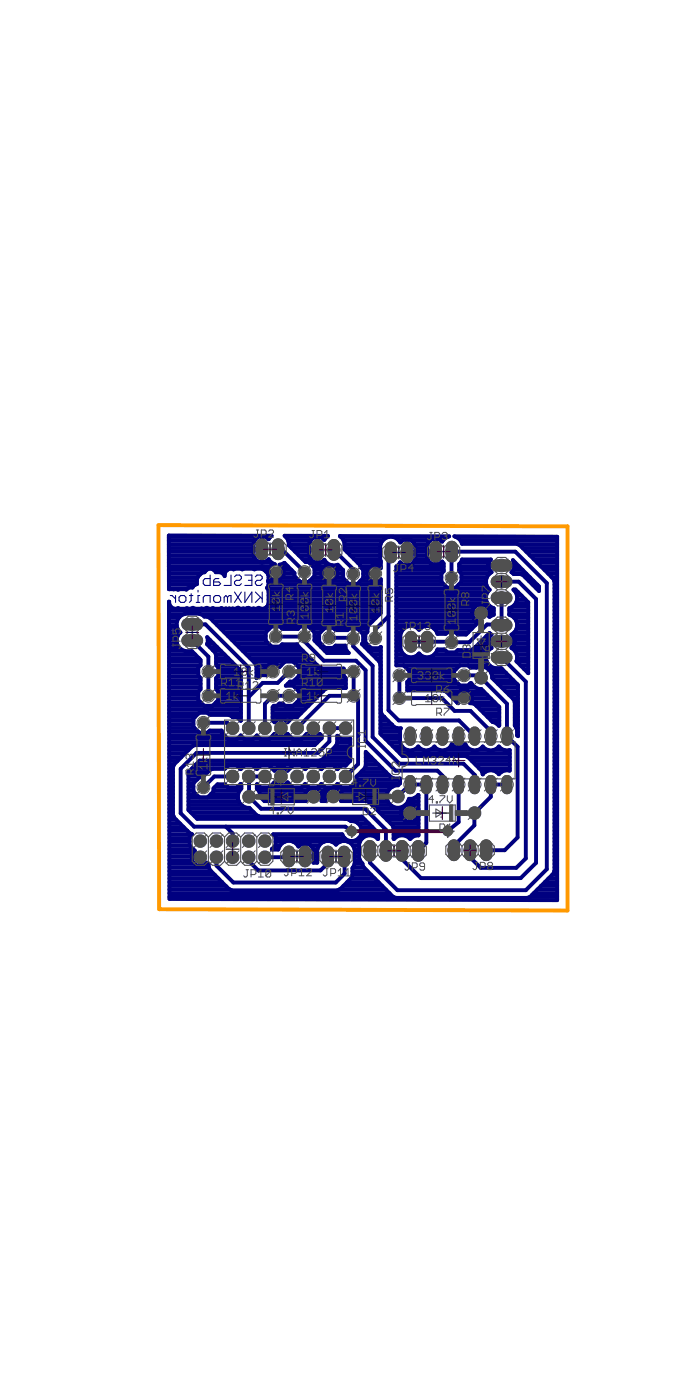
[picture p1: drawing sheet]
<svg xmlns="http://www.w3.org/2000/svg" width="110mm" height="220mm" viewBox="0 0 110 220" stroke-linecap="round" stroke-linejoin="round" font-family="sans-serif">
<g fill="#505050" stroke="#505050" stroke-width=".16">
<circle cx="74.6" cy="127.8" r=".93"/>
<circle cx="64.5" cy="127.8" r=".93"/>
<circle cx="62.6" cy="125.2" r=".93"/>
<circle cx="52.4" cy="125.2" r=".93"/>
<circle cx="75.6" cy="106.6" r=".93"/>
<circle cx="75.6" cy="96.4" r=".93"/>
<circle cx="39.2" cy="125.3" r=".93"/>
<circle cx="49.3" cy="125.3" r=".93"/>
<circle cx="70.4" cy="130.7" r=".74"/>
<circle cx="55.3" cy="130.7" r=".74"/>
</g>
<g fill="#505050" stroke="#505050" stroke-width=".16">
<path d="M63.9 122.2a.77 .77 0 0 1 .8-.2 .77 .77 0 0 1 .6 .6v1.5a.77 .77 0 0 1-.8 .7 .77 .77 0 0 1-.8-.7v-1.5z"/>
<path d="M66.4 122.2a.77 .77 0 0 1 .8-.2 .77 .77 0 0 1 .6 .6v1.5a.77 .77 0 0 1-.8 .7 .77 .77 0 0 1-.7-.7v-1.5z"/>
<path d="M79.1 122.2a.77 .77 0 0 1 .8-.2 .77 .77 0 0 1 .6 .6v1.5a.77 .77 0 0 1-.8 .7 .77 .77 0 0 1-.7-.7v-1.5z"/>
<path d="M79.1 114.6a.77 .77 0 0 1 .8-.3 .77 .77 0 0 1 .6 .7v1.5a.77 .77 0 0 1-.8 .7 .77 .77 0 0 1-.7-.7v-1.5z"/>
<path d="M69 122.2a.77 .77 0 0 1 .8-.2 .77 .77 0 0 1 .5 .6v1.5a.77 .77 0 0 1-.7 .7 .77 .77 0 0 1-.8-.7v-1.5z"/>
<path d="M71.5 122.2a.77 .77 0 0 1 .8-.2 .77 .77 0 0 1 .6 .6v1.5a.77 .77 0 0 1-.8 .7 .77 .77 0 0 1-.7-.7v-1.5z"/>
<path d="M76.6 122.2a.77 .77 0 0 1 .8-.2 .77 .77 0 0 1 .5 .6v1.5a.77 .77 0 0 1-.7 .7 .77 .77 0 0 1-.8-.7v-1.5z"/>
<path d="M74 122.2a.77 .77 0 0 1 .8-.2 .77 .77 0 0 1 .6 .6v1.5a.77 .77 0 0 1-.8 .7 .77 .77 0 0 1-.7-.7v-1.5z"/>
<path d="M76.6 114.6a.77 .77 0 0 1 .8-.3 .77 .77 0 0 1 .5 .7v1.5a.77 .77 0 0 1-.7 .7 .77 .77 0 0 1-.8-.7v-1.5z"/>
<path d="M74 114.6a.77 .77 0 0 1 .8-.3 .77 .77 0 0 1 .6 .7v1.5a.77 .77 0 0 1-.8 .7 .77 .77 0 0 1-.7-.7v-1.5z"/>
<path d="M71.5 114.6a.77 .77 0 0 1 .8-.3 .77 .77 0 0 1 .6 .7v1.5a.77 .77 0 0 1-.8 .7 .77 .77 0 0 1-.7-.7v-1.5z"/>
<path d="M69 114.6a.77 .77 0 0 1 .8-.3 .77 .77 0 0 1 .5 .7v1.5a.77 .77 0 0 1-.7 .7 .77 .77 0 0 1-.8-.7v-1.5z"/>
<path d="M66.4 114.6a.77 .77 0 0 1 .8-.3 .77 .77 0 0 1 .6 .7v1.5a.77 .77 0 0 1-.8 .7 .77 .77 0 0 1-.7-.7v-1.5z"/>
<path d="M63.9 114.6a.77 .77 0 0 1 .8-.3 .77 .77 0 0 1 .6 .7v1.5a.77 .77 0 0 1-.8 .7 .77 .77 0 0 1-.8-.7v-1.5z"/>
<path d="M49.3 85.2a.88 .88 0 0 1 .9-.3 .88 .88 0 0 1 .6 .7v1.7a.87 .87 0 0 1-.8 .8 .87 .87 0 0 1-.9-.8v-1.7z"/>
<path d="M51.8 85.2a.88 .88 0 0 1 .9-.3 .88 .88 0 0 1 .7 .7v1.7a.87 .87 0 0 1-.9 .8 .87 .87 0 0 1-.9-.8v-1.7z"/>
<path d="M53.4 133.4a.88 .88 0 0 1 .9-.3 .88 .88 0 0 1 .7 .7v1.8a.87 .87 0 0 1-.9 .7 .87 .87 0 0 1-.9-.7v-1.8z"/>
<path d="M50.9 133.4a.88 .88 0 0 1 .9-.3 .88 .88 0 0 1 .6 .7v1.8a.87 .87 0 0 1-.8 .7 .87 .87 0 0 1-.9-.7v-1.8z"/>
<path d="M40.5 85.1a.88 .88 0 0 1 .9-.3 .88 .88 0 0 1 .7 .7v1.7a.87 .87 0 0 1-.9 .8 .87 .87 0 0 1-.9-.8v-1.7z"/>
<path d="M43 85.1a.88 .88 0 0 1 1-.3 .88 .88 0 0 1 .6 .7v1.7a.87 .87 0 0 1-.9 .8 .87 .87 0 0 1-.8-.8v-1.7z"/>
<path d="M67.8 85.4a.88 .88 0 0 1 .9-.3 .88 .88 0 0 1 .7 .8v1.7a.87 .87 0 0 1-.9 .8 .87 .87 0 0 1-.9-.8v-1.7z"/>
<path d="M70.3 85.4a.88 .88 0 0 1 1-.3 .88 .88 0 0 1 .6 .8v1.7a.87 .87 0 0 1-.9 .8 .87 .87 0 0 1-.8-.8v-1.7z"/>
<path d="M63.3 85.6a.88 .88 0 0 1 .9-.3 .88 .88 0 0 1 .7 .7v1.7a.87 .87 0 0 1-.9 .8 .87 .87 0 0 1-.9-.8v-1.7z"/>
<path d="M60.7 85.6a.88 .88 0 0 1 1-.3 .88 .88 0 0 1 .6 .7v1.7a.87 .87 0 0 1-.9 .8 .87 .87 0 0 1-.8-.8v-1.7z"/>
<path d="M28.8 100.2l.6-.4h1.7a.87 .87 0 0 1 .8 .9 .87 .87 0 0 1-.8 .9h-1.7a.88 .88 0 0 1-.6-1.4z"/>
<path d="M28.8 97.6l.6-.3h1.7a.87 .87 0 0 1 .8 .9 .87 .87 0 0 1-.8 .8h-1.7a.88 .88 0 0 1-.6-1.4z"/>
<path d="M77.4 102.8l.6-.3h1.7a.87 .87 0 0 1 .8 .9 .87 .87 0 0 1-.8 .8h-1.7a.88 .88 0 0 1-.6-1.4z"/>
<path d="M77.4 100.3l.6-.3h1.7a.87 .87 0 0 1 .8 .8 .87 .87 0 0 1-.8 .9h-1.7a.88 .88 0 0 1-.6-1.4z"/>
<path d="M77.4 97.8l.6-.4h1.7a.87 .87 0 0 1 .8 .9 .87 .87 0 0 1-.8 .9h-1.7a.88 .88 0 0 1-.6-1.4z"/>
<path d="M77.4 93.5l.6-.4h1.7a.87 .87 0 0 1 .8 .9 .87 .87 0 0 1-.8 .9h-1.7a.88 .88 0 0 1-.6-1.4z"/>
<path d="M77.4 90.9l.6-.3h1.7a.87 .87 0 0 1 .8 .9 .87 .87 0 0 1-.8 .8h-1.7a.88 .88 0 0 1-.6-1.4z"/>
<path d="M77.4 88.4l.6-.3h1.7a.87 .87 0 0 1 .8 .8 .87 .87 0 0 1-.8 .9h-1.7a.88 .88 0 0 1-.6-1.4z"/>
<path d="M75.8 132.4a.88 .88 0 0 1 .9-.3 .88 .88 0 0 1 .6 .7v1.8a.87 .87 0 0 1-.8 .7 .87 .87 0 0 1-.9-.7v-1.8z"/>
<path d="M73.2 132.4a.88 .88 0 0 1 .9-.3 .88 .88 0 0 1 .7 .7v1.8a.87 .87 0 0 1-.9 .7 .87 .87 0 0 1-.9-.7v-1.8z"/>
<path d="M70.7 132.4a.88 .88 0 0 1 .9-.3 .88 .88 0 0 1 .6 .7v1.8a.87 .87 0 0 1-.8 .7 .87 .87 0 0 1-.9-.7v-1.8z"/>
<path d="M65.1 132.5a.88 .88 0 0 1 .9-.3 .88 .88 0 0 1 .6 .7v1.8a.87 .87 0 0 1-.8 .7 .87 .87 0 0 1-.9-.7v-1.8z"/>
<path d="M62.5 132.5a.88 .88 0 0 1 1-.3 .88 .88 0 0 1 .6 .7v1.8a.87 .87 0 0 1-.9 .7 .87 .87 0 0 1-.8-.7v-1.8z"/>
<path d="M60 132.5a.88 .88 0 0 1 .9-.3 .88 .88 0 0 1 .7 .7v1.8a.87 .87 0 0 1-.9 .7 .87 .87 0 0 1-.9-.7v-1.8z"/>
<path d="M57.4 132.5a.88 .88 0 0 1 1-.3 .88 .88 0 0 1 .6 .7v1.8a.87 .87 0 0 1-.9 .7 .87 .87 0 0 1-.8-.7v-1.8z"/>
<path d="M47.3 133.4a.88 .88 0 0 1 .9-.3 .88 .88 0 0 1 .6 .7v1.7a.87 .87 0 0 1-.8 .8 .87 .87 0 0 1-.9-.8v-1.7z"/>
<path d="M44.7 133.4a.88 .88 0 0 1 1-.3 .88 .88 0 0 1 .6 .7v1.7a.87 .87 0 0 1-.9 .8 .87 .87 0 0 1-.8-.8v-1.7z"/>
<path d="M63.9 99.6a.88 .88 0 0 1 .9-.3 .88 .88 0 0 1 .7 .7v1.8a.87 .87 0 0 1-.9 .7 .87 .87 0 0 1-.8-.7v-1.8z"/>
<path d="M66.5 99.6a.88 .88 0 0 1 .9-.3 .88 .88 0 0 1 .6 .7v1.8a.87 .87 0 0 1-.8 .7 .87 .87 0 0 1-.9-.7v-1.8z"/>
<circle cx="54.3" cy="114.5" r=".99"/>
<circle cx="51.8" cy="114.5" r=".99"/>
<circle cx="44.2" cy="114.5" r=".99"/>
<circle cx="41.7" cy="114.5" r=".99"/>
<circle cx="49.3" cy="114.5" r=".99"/>
<circle cx="46.7" cy="114.5" r=".99"/>
<circle cx="39.1" cy="114.5" r=".99"/>
<circle cx="36.6" cy="114.5" r=".99"/>
<circle cx="36.6" cy="122.1" r=".99"/>
<circle cx="39.1" cy="122.1" r=".99"/>
<circle cx="41.7" cy="122.1" r=".99"/>
<circle cx="44.2" cy="122.1" r=".99"/>
<circle cx="46.7" cy="122.1" r=".99"/>
<circle cx="49.3" cy="122.1" r=".99"/>
<circle cx="51.8" cy="122.1" r=".99"/>
<circle cx="54.3" cy="122.1" r=".99"/>
<circle cx="41.7" cy="132.2" r=".94"/>
<circle cx="41.7" cy="134.8" r=".94"/>
<circle cx="39.1" cy="132.2" r=".94"/>
<circle cx="39.1" cy="134.8" r=".94"/>
<circle cx="36.6" cy="132.2" r=".94"/>
<circle cx="36.6" cy="134.8" r=".94"/>
<circle cx="34" cy="132.2" r=".94"/>
<circle cx="34" cy="134.8" r=".94"/>
<circle cx="31.5" cy="132.2" r=".94"/>
<circle cx="31.5" cy="134.8" r=".94"/>
<circle cx="55.5" cy="100.4" r=".83"/>
<circle cx="55.5" cy="90.2" r=".83"/>
<circle cx="45.4" cy="109.4" r=".83"/>
<circle cx="55.6" cy="109.4" r=".83"/>
<circle cx="32.8" cy="109.4" r=".83"/>
<circle cx="42.9" cy="109.4" r=".83"/>
<circle cx="42.9" cy="105.6" r=".83"/>
<circle cx="32.8" cy="105.6" r=".83"/>
<circle cx="32" cy="123.8" r=".83"/>
<circle cx="32" cy="113.6" r=".83"/>
<circle cx="51.8" cy="90.1" r=".83"/>
<circle cx="51.8" cy="100.3" r=".83"/>
<circle cx="47.9" cy="100.1" r=".83"/>
<circle cx="47.9" cy="89.9" r=".83"/>
<circle cx="43.4" cy="89.9" r=".83"/>
<circle cx="43.4" cy="100.1" r=".83"/>
<circle cx="59" cy="90.2" r=".83"/>
<circle cx="59" cy="100.4" r=".83"/>
<circle cx="73" cy="106.2" r=".83"/>
<circle cx="62.8" cy="106.2" r=".83"/>
<circle cx="73" cy="109.8" r=".83"/>
<circle cx="62.8" cy="109.8" r=".83"/>
<circle cx="71" cy="90.8" r=".83"/>
<circle cx="71" cy="101" r=".83"/>
<circle cx="45.4" cy="105.6" r=".83"/>
<circle cx="55.6" cy="105.6" r=".83"/>
</g>
<g fill="none" stroke="#000080" stroke-width=".17">
<path d="M26.8 93.6h.3l.5 .6M27.6 93.6v1.1M28.4 93.6h.6l.2 .3v.5l-.2 .3h-.6l-.2-.3v-.5zM29.8 93.6h.5M30.1 93.4v1l-.3 .3M30.9 94.7h.5M31.1 92.8v.3M31.4 93.6h-.3v1.1M32 94.7v-.8l.2-.3h.8v1.1M33 90.4v1.7h-.8l-.2-.3v-.6l.2-.2h.8M33.9 93.6h.5l.3 .3v.5l-.3 .3h-.5l-.3-.3v-.5zM34.4 91h-.5l-.3 .2v.9h.8l.3-.3-.3-.3h-.8"/>
<path d="M35.8 93.9l.2-.3h.3v1.1M35.8 93.9v.8M35.8 93.9l-.3-.3-.3 .3v.8M36.3 90.4v1.7h-1.1M36.9 90.7l.2-.3h.6l.3 .3v.3l-.3 .2h-.6l-.2 .3v.3l.2 .3h.6l.3-.3M36.9 93.1l1.1 1.6M38 93.1l-1.1 1.6M38.5 90.4h1.1v1.7h-1.1M38.5 93.1v1.6l1.1-1.6v1.6M39.1 91.2h.5M40.2 90.7l.2-.3h.6l.2 .3v.3l-.2 .2h-.6l-.2 .3v.3l.2 .3h.6l.2-.3M40.2 93.1l1 1.1"/>
<path d="M41 93.9l-.8 .8M41.2 93.1v1.6"/>
</g>
<g fill="none" stroke="#000080" stroke-width=".61">
<path d="M26.5 86.7h13.4M26.5 89.6h5.9M26.5 89h16M26.5 88.5h16.2M26.5 87.9h13.6M26.5 87.3h13.4M26.5 86.2h13.4M26.5 85.6h13.4M26.5 85h13.5M26.5 84.4h14.1M26.6 98.9h1.3M26.6 91.4h4.4"/>
<path d="M26.6 99.4h1.8M26.6 98.3h1.2M26.6 97.7h1.2M26.6 97.1h1.5M26.6 96.6h2.4M26.6 96h33.3M26.6 95.4h.3M26.6 94.8h.1M26.6 92.5h2.9M26.6 91.9h4.1M26.6 90.8h4.5M26.6 90.2h5"/>
<path d="M28.4 99.4a1.68 1.68 0 0 0-.6 1.8 1.68 1.68 0 0 0 1.3 1.2h1.1l1.3 1.4v.8l-.3 .3v1.4l.3 .3v1.8l-.3 .4v1.3l.9 .9h1.3l.9-.9v-1.3l-.3-.4v-1.8l.3-.3v-1.4l-.3-.3v-1.6l-.2-.4-1.2-1.3 .1-.3-.1-.8 5.3 5.3v7.8l-.6-.5h-.7l-.6-.4h-3l-.4-.3h-1.3l-.9 .9v1.3l.9 .9h1.3l.4-.3h1.9v.3l1 1M30.2 98.2h2.1l6.8 6.8v9.5M30.2 92.4h.1M31.5 96.6h28.2M33 97.1l-.5-.1h-.4l-.2-.2-.6-.3h-2.2a1.68 1.68 0 0 0-1.3 1.2 1.68 1.68 0 0 0 .6 1.7M33 97.1l7.1 7.2 .2 .5v1.8l.3-.2M33 97.1h26.1M33.5 97.7h25M33.7 89.6h2M34.1 98.3h23.9M34.7 98.9h7.7M35.1 90.2h.2"/>
<path d="M35.3 99.4h6.5M35.3 90.2v.4l-.3-.5-.4-.1h-.7a.96 .96 0 0 0-.8-.6 .96 .96 0 0 0-.9 .6 1.56 1.56 0 0 0-1.2 1.8l-.4 .2-.4 .4M35.3 90.2a.98 .98 0 0 1 1.4-.7l.3-.1h.9l.2 .1 .2-.1h1.5l.2 .1 .2-.1a1.58 1.58 0 0 1 1.9 .9v-.9l.8-.7h.3l-.4-.2-.6-.6a1.33 1.33 0 0 1-1.4 .5 1.33 1.33 0 0 1-.9-1.2v-1.7a1.32 1.32 0 0 1 .9-1.2 1.32 1.32 0 0 1 1.4 .5l.5-.6h-16.2l.1 8.4 2.7 .1 .5-.3h.4M39.9 86.4h1.3M41.2 86.7h.1M41.2 84.3v4.1M41.2 87.9h.1M41.2 87.3h.1M41.2 86.2h.1M41.2 85.6h.1M41.2 85h.1M41.2 84.4h.1"/>
<path d="M41.6 89.6h.5M41.8 99.4l.9-.9h1.3l.4 .4h2.5l.3-.4h1.3l.9 .9M41.8 99.4v1.4l.9 .9h1.3l.4-.4h2.3l.1 .3 3.4 3.3 .5 .2h3.3v1.2l.4 .3v1.6h-2.8l-.5 .2-4.4 4.4h-.7l-.8 .8-.5-.5h-1.1l-.4 .5-.3-.3v-2.1l.2-.2h.5l.3-.4h.5l.4 .4h1.3l.9-.9v-1.3l-.9-1h-1.2l.7-.6h.5l.9-.9v-1.4l-.9-.9h-1.3l-.9 .9-.5-.5h-1l-.7 .7 .1 1.1h-.7l-.5 .2M41.8 84.4h.7M42 95.4h17.9M42.1 92.5h17.8M42.1 92.5l.1 .4v2a1.01 1.01 0 0 1-1.5 .7l-.4 .1h-.9l-.3-.1-.6 .1h-.5l-.6-.2-.5 .2h-1.9l-.2-.1-.2 .1h-.9l-.2-.1-.6 .1-.4-.1-.3 .1h-1.5l-.4-.1-.3 .1-.6-.1-1.2 .1-.2-.1a.96 .96 0 0 1-1-.1 .96 .96 0 0 1-.4-.9v46.8l61 .1v-57.1l-16.2-.1 .6 .3 .5 .4 .1 .5h8.7l.4 .2 5.3 5.3 .2 .5v45.4l-.2 .5-3.6 3.6-.5 .2h-20.6l-.5-.2-4.6-4.6-.2-.6-.3-.3-.2-.6v-2.2a1.68 1.68 0 0 1 1.2-1.3 1.68 1.68 0 0 1 1.7 .5l.1-.9-2.6-2.6h-16.1l-.4-.2-1.2-1.2a1.72 1.72 0 0 1-1.7-1 1.72 1.72 0 0 1 .5-2v-.6l-.2-.1-.5 .5h-1.4l-.5-.5h-1.2l-.6 .7v.5l-1 .9h-1.3l-.9-.9v-1.4l.9-.9h.5l1.2-1.1 .4-.2h2l.5-.5h1.4l.5 .5 .6-.5h1.4l.5 .5h.1l.5-.5h1.5l.8 .8 .4-.5h1.1l.5 .5 .8-.8h1.4l.6 .5 .6-.5h1.4l.5 .5 .6-.5h1.4l.6 .5 .5-.5h.7l.8-.8v-3.4h-2.1M42.1 90.2h.1M42.1 89.9h2.5M42.1 91.4h5M42.2 94.8h17.7M42.2 94.3h17.7"/>
<path d="M42.2 93.7h17.7M42.2 93.1h17.7M42.2 91.9h17.7M42.2 90.8h.3M43.4 89.9v1.3M43.4 90.8h.1M43.4 90.2h.1M43.7 86.4h.6l3.6 3.5M44.2 89h1.1M44.2 90.8h2.3M44.6 90.2h1.7M44.6 89.6h1.2"/>
<path d="M44.9 84.4h4.7M45.3 85h3.5M45.4 85.6h3.2M45.8 86.2h2.8M46.4 86.7h2.2M47 87.3h1.6M47.6 87.9h1.2M48.6 86.5h1.4M48.6 88.5h.9M48.7 91.4h5.7M48.8 85a1.31 1.31 0 0 1 2.2-.1l.6-.6-6.9-.1 .4 .4 .3 .7v.4l2.6 2.7h.5l.9 .9v1.3l-.9 .9h-1.3l-.9-.9v-.5l-1.6-1.6-.8 .3 .7 .6v1l-.7 .8h-1l-.7-.7-.1 .9a.9 .9 0 0 1-.1 1l.1 .1M48.8 85l-.2 .6v1.7l.2 .6"/>
<path d="M48.8 87.9a1.31 1.31 0 0 0 2.2 .1l.5 .6 .7 .3M48.9 98.9h2M49.2 89h1.9M49.3 90.8h1.4M49.4 99.4v1.3l2 2h3.4l-.3-.4M49.4 99.4h1M49.4 90.2h1.1M49.4 89.6h1.1M50 84.4v4.1M50 86.7h.1M50 88.5h.1M50 87.9h.1"/>
<path d="M50 87.3h.1M50 86.2h.1M50 85.6h.1M50 85h.1M50 84.4h.1M50.3 84.4h1.1M50.4 88.5h1M50.5 90.1h2.5M50.5 89.6v1l.7 .8M51.8 88.9v2.5M51.8 90.8h.1M51.8 90.2h.1"/>
<path d="M51.8 89.6h.1M51.8 89h.1M52.3 88.9l.7 .7M52.4 89h1M52.5 86.5l3 3v.7M52.6 98.9h2.2M52.8 90.8h1.2M53 89.6v1l-.7 .8M53 90.2h1M53 89.6h.9M53.6 84.4h7.5M54 85h6.2"/>
<path d="M54.2 86.2h5.6M54.2 85.6h5.6M54.5 86.7h5.3M55.1 87.3h4.7M55.6 87.9h4.2M56.2 98.9h1.6M56.2 88.5h3.7M56.6 91.4h1.9M56.7 89h1.7M56.8 99.4h.9M57.1 90.8h.8M57.1 90.2h.7"/>
<path d="M57.1 89.6h.8M57.8 90.2h1.2M59 89v2.4M59 91.4h.1M59 90.8h.1M59 90.2h.1M59 89.6h.1M59 89h.1M59.6 91.4h.3M59.6 89h.3M61.1 96.9l-2.1 2.1v1.4M61.4 86.9l-.2 .1-.1 .2v24.5l1.6 1.6h9.5l2.4 2.5"/>
<path d="M61.8 84.4h8.6M62.3 98.9h1.2M62.3 91.4h7.1M62.3 99.4h.8M62.3 98.3h12.5M62.3 97.7h12.8M62.3 97.1h12.1M62.3 96.6h12M62.3 96h12M62.3 95.4h12.4M62.3 94.8h14.3M62.3 94.3h14.1"/>
<path d="M62.3 93.7h14.1M62.3 93.1h14.4M62.3 92.5h14.5M62.3 91.9h7.5M62.3 90.8h7.1M62.3 90.2h7.1M62.3 89.6h7.5M62.4 89h7.4M62.4 89l-.1 .1v15.5h14.7M62.7 85h.5M62.9 88.5h.1M63 88.5a1.33 1.33 0 0 0 1.4 .4 1.33 1.33 0 0 0 .9-1.2v-1.7a1.32 1.32 0 0 0-.9-1.2 1.32 1.32 0 0 0-1.5 .5 1.68 1.68 0 0 0-1.7-.9 1.68 1.68 0 0 0-1.4 1.4l.1 3.5-.4-.3h-1l-.7 .7v1l.7 .7h1l.4-.3v5.3l-1.9 1.9-.2 .4v.6l-.4 .4v1.3l1 .9h1.3l.2-.2"/>
<path d="M63 88.5l-.6 .5M64 86.7h.1M64 84.8v4.1M64 86.9h1.3M64 88.5h.1M64 87.9h.1M64 87.3h.1M64 86.2h.1M64 85.6h.1M64 85h.1M64.7 85h2.9M65 88.5h2.6"/>
<path d="M65.2 85.6h2M65.3 87.9h1.9M65.3 86.7h3.2M65.3 87.3h1.9M65.3 86.2h1.9M65.7 98.9h.4M68.3 98.9h5.9M68.5 84.7v4.1M68.5 88.5h.1M68.5 87.9h.1M68.5 87.3h.1M68.5 86.2h.1"/>
<path d="M68.5 85.6h.1M68.5 85h.1M68.7 99.4h1.6M69.4 88.5h.2M69.4 85h.2M71 90.8v-4.1h10l5 5v45l-3.3 3.3h-20.2l-4.3-4.3-.1-1.9M71.7 99.4h1.9M71.7 84.4h15.9M72.1 91.9h4.4M72.2 89.6h4.8M72.2 89h4.6M72.4 88.5h4.5"/>
<path d="M72.4 85h15.2M72.6 91.4h3.8M72.6 90.8h4M72.6 90.2h4.4M74.3 96.4h2.7M74.3 96.5l.1 .7 .7 .5M75.1 97.7l.2 .1-2 2h-1.3l-.4-.4h-1.3l-.2 .3h-1.3a1.65 1.65 0 0 0-1.3-1.2 1.65 1.65 0 0 0-1.6 .5 1.67 1.67 0 0 0-1.7-.5 1.67 1.67 0 0 0-1.3 1.3v2.2a1.67 1.67 0 0 0 1.3 1.3 1.67 1.67 0 0 0 1.7-.6 1.65 1.65 0 0 0 1.6 .6 1.65 1.65 0 0 0 1.3-1.2h1.1l.4 .5h1.3l.4-.4h2l.5-.2 .3-.3M75.6 95v1.4M75.6 96h.1M75.6 95.4h.1M76.4 93.7a1.68 1.68 0 0 0 1.2 1.9v1.1l-.7 .3a1.39 1.39 0 0 0-1-2 1.39 1.39 0 0 0-1.6 1.5M76.6 95.4h.5"/>
<path d="M76.8 89l.1-.6 .3-.4h-4.6l-.1 .5-.3 .2v1.1l.4 .4v1.3l-1 .9h-1.3l-.9-.9v-1.3l.4-.4v-1.2l-.3-.3a1.31 1.31 0 0 1-1.4 .5 1.31 1.31 0 0 1-.9-1.2v-1.7a1.32 1.32 0 0 1 .9-1.2 1.32 1.32 0 0 1 1.4 .5l.6-.6 .5-.3h-17.2l.5 .5 .3 .6v1l2.4 2.4 .1 .4 .4 .4v1.3l-.9 .9h-1.3l-.9-.9v-1.3l-.9-.8-.3 .1h-1.6l-.7 .7M76.8 88.9h4.1M76.8 89l.2 .6M77 89.6l.3 .4a1.66 1.66 0 0 0-.3 2.7l-.3 .3-.3 .7M77 96h.6M77 96.6h.6M78.9 88.9h.1M78.9 94v4.3l-.1-.1h-2.2l-2.8 2.8-9.2-.1M78.9 91.5h2.7l2.7 2.7v41.5l-2.4 2.4h-15.7l-3-3v-1.3M80.1 96.6h3M80.1 96h3M80.6 95.4h2.5"/>
<path d="M80.7 92.7h.3l2.1 2v11.2l-1.9-1.9a1.59 1.59 0 0 0-.8-2.1 1.32 1.32 0 0 0 0-2.1 1.67 1.67 0 0 0 .9-1.7 1.67 1.67 0 0 0-1.2-1.4v-1.1a1.67 1.67 0 0 0 1.2-1.2 1.67 1.67 0 0 0-.6-1.7zM80.7 90.2h2.1M80.8 89.6h1.4M80.8 99.4h2.3M80.8 97.1h2.3M80.9 88.5h.1M80.9 89l-.1-.6-.2-.3 4.2 4.1v.7l-2.6-2.5-.4-.1h-1l-.4-.3 .4-.4M80.9 89l-.1 .6M80.9 89h.7M81 93.1h.4M81.1 94.8h2M81.2 98.9h1.9"/>
<path d="M81.2 97.7h1.9M81.3 98.3h1.8M81.3 94.3h1.3M81.3 93.7h.7M81.4 85.6h6.2M82.2 86.2h5.4M82.6 90.8h.7M82.7 86.7h4.9M83.2 91.4h.7M83.3 87.3h4.3M83.7 91.9h.8M83.9 87.9h3.7"/>
<path d="M84.3 92.5h.5M84.5 88.5h3.1M85 89h2.6M85.6 89.6h2M86.2 90.2h1.4M86.8 90.8h.8M87.2 91.4h.4M87.2 98.9h.4M87.2 99.4h.4M87.2 98.3h.4M87.2 97.7h.4M87.2 97.1h.4"/>
<path d="M87.2 96.6h.4M87.2 96h.4M87.2 95.4h.4M87.2 94.8h.4M87.2 94.3h.4M87.2 93.7h.4M87.2 93.1h.4M87.2 92.5h.4M87.2 91.9h.4M26.6 102.3h2.4M26.6 101.7h1.5M26.6 101.2h1.2"/>
<path d="M26.6 100.6h1.2M26.6 100h1.3M26.6 104.6h4.9M26.6 104.1h4.9M26.6 115h4.6M26.6 114.5h4M26.6 113.9h3.8M26.6 113.3h3.8M26.6 112.7h4.1M26.6 112.1h4.7M26.6 111.6h11.3M26.6 111h11.3"/>
<path d="M26.6 110.4h4.9M26.6 109.8h4.6M26.6 109.3h4.6M26.6 108.7h4.7M26.6 108.1h4.9M26.6 107.5h4.9M26.6 107h4.9M26.6 106.4h4.7M26.6 105.8h4.6M26.6 105.2h4.6M26.6 103.5h4.7M26.6 102.9h4.1"/>
<path d="M26.6 116.2h23.9M26.6 119.7h1.3M26.6 119.1h1.9M26.6 118.5h2.5M26.6 117.9h3.1M26.6 117.3h3.6M26.6 116.8h23.3M26.6 115.6h8.7M30.2 100.7l2.6 2.6v6.1M30.2 117.3l-2.8 2.9-.2 .4v7.5l.2 .5 2.4 2.4 .4 .2-.4 .4v1.3M31.4 119.7h23.7M32 113.6h3.7l.9 .9"/>
<path d="M32.6 101.2h1M32.7 100.6h.3M32.7 112.1h5.2M32.8 115h2.1M33 101.7h1.1M33.6 102.3h1.1M33.9 102.9h1.4M34 104.1h2.4M34 110.4h3.9M34 108.1h3.9M34 107.5h3.9M34 107h3.9"/>
<path d="M34 103.5h1.9M34 104.6h3M34.2 106.4h3.7M34.3 108.7h3.6M34.3 109.8h3.6M34.3 109.3h3.6M34.3 105.8h3.6M34.3 105.2h3.3M35.9 100h5.9M36.4 100.6h5.4M36.5 112.7h1.4M37 101.2h5.2"/>
<path d="M37.3 116.2l.5-.6 .6 .6M37.6 101.7h9.4M37.8 113.3h.1M38.2 102.3h9.4M38.8 102.9h9.4M39.3 103.5h9.5M39.8 116.2l.6-.6 .5 .6M39.9 104.1h4.9M40.3 104.6h1.8M40.3 106.4h.3M40.3 105.8h1.4M40.3 105.2h1.4"/>
<path d="M41.7 105.6h1.2M42.4 116.2l.8-.8 .4 .4h1.1l.5-.4 .8 .8M42.9 112.7h3.9M42.9 112.1h4.4M42.9 111.6h5M42.9 113.3h.5M42.9 104.6h.1M42.9 104.4v1.2M42.9 105.2h.1M42.9 115.6h.5M43.1 111h5.4M43.4 100.1h4.5v.8l3 3h5.1l1.5 1.5v11.1l4.7 4.7h6.6l.8 .8v1.4"/>
<path d="M43.7 104.6h.5M44.2 113.1v2.7M44.2 114.5h.1M44.2 115.6h.1M44.2 115h.1M44.2 113.9h.1M44.2 113.3h.1M44.9 113.3h.6M45 115.6h.4M45.3 107.5h9.1M45.4 109.4h-2.5l-1.2 1.3v3.8M45.4 105.6l-1.7 1.8h-2.4l-2.2 2.2"/>
<path d="M46.1 104.1h3.3M46.3 107h8.1M46.4 108.1h8M46.7 110.4h2.4M46.7 104.6h3.2M46.9 106.4h7.3M46.9 108.7h3.9M47 109.8h2.6M47 109.3h3.2M47 105.8h7M47 105.2h7M47.4 116.2l.8-.8 .5 .4h1.1l.5-.4 .3 .3v.4l-1.1 1.1h-18.8l-.5 .1"/>
<path d="M48 115.6h.5M49.3 115.6h.1M49.3 115h.1M49.3 114.5v1.3M49.4 100.6h.8M49.4 100h.8M49.9 101.2h.5M50.1 115.6h.4M50.5 101.7h.5M51 119.1l-.3 .3-.5 .2h-18.8l-1.8 1.8M51 119.1h4.1M51.1 102.3h3.4"/>
<path d="M51.6 118.5h3.5M51.8 100.3h3.6l.1 .1v1.2l3.1 3.1v11.2l4.2 4.2h10.1l1.8 1.8-.1 1.5M52.2 117.9h2.9M52.5 101.7h1.8M52.7 117.3h2.4M53 116.8h2.1M53.6 116.2l-.6-.5v1.1l-.2 .5-1.8 1.8M54.3 114.5h-2.5v2.1l-1.8 1.8h-19.1l-2.5 2.5v7l2.1 2.1h23.8l1 .7M54.5 102.3l-.2-.4v-.4h-1.5l-.4 .4h-1.3l-.9-1v-1.3l.9-.9h1.3l.4 .4h1.8l.3-.3h1.3l.9 .9v1.3l-.2 .3 2.7 2.7 .2 .5v10.9l3.5 3.5h9.8l.5 .1 2.1 2.2 .2 .6M55.6 105.6v3.8M55.6 109.4h-3.8l-5.1 5.1M55.6 109.4l.7 .7v10l-2 2"/>
<path d="M57 101.2h.6M57.1 100.6h.3M57.1 100h.3M57.4 101.7h.8M57.5 119.7h1.4M57.5 119.1h.9M57.5 118.5h.3M58 102.3h1.9M58.5 102.9h1.4M59.1 103.5h.8M59.6 104.1h.3M59.8 104.6h.1"/>
<path d="M59.8 115h3.1M59.8 114.5h2.5M59.8 113.9h1.8M59.8 113.3h1.2M59.8 112.7h.6M59.8 112.1h.2M59.8 111.6h.1M59.8 111h.1M59.8 110.4h.1M59.8 109.8h.1M59.8 109.3h.1M59.8 108.7h.1"/>
<path d="M59.8 108.1h.1M59.8 107.5h.1M59.8 107h.1M59.8 106.4h.1M59.8 105.8h.1M59.8 105.2h.1M59.8 101.7h.1M59.9 101.7v10.2l.1 .5 .4 .3M60 115.6h2.9M60.4 112.7h.1M60.4 112.7l1.3 1.3M60.6 116.2h2.3"/>
<path d="M61.2 116.8h1.7M61.7 114l.3 .3 .4 .2h.6l-.1 .3v1.9a1.61 1.61 0 0 0 1.2 1.3 1.61 1.61 0 0 0 1.7-.6 1.57 1.57 0 0 0 2.5 0 1.56 1.56 0 0 0 2.7-.4l.3 .3M61.7 114h.1M61.8 117.3h1.4M62.3 104.1h14.3M62.3 103.5h14.1M62.3 102.9h1.2M62.3 102.3h.8M62.3 101.7h.6M62.3 101.2h.6M62.3 100.6h.6M62.3 100h.6"/>
<path d="M62.4 117.9h1.6M62.8 106.2v3.6h6.7l2 2h2.5l3.2 3.2v.8M62.9 118.5h17.3M63.5 104.6l.9 .9v1.3l-.4 .4v1.4h5.7l.5 .2 1.8 1.8-.2-.3v-1M64 108.1h10.8M64 107.5h8.1M64.1 105.2h7.6M64.3 107h7.2M64.4 106.4h7M64.4 105.8h7M65 117.9h1.6M65.7 102.9h.3"/>
<path d="M67.5 117.9h1.6M68.3 102.9h8.2M68.7 102.3h1.4M70 108.7h2.3M70 117.9h4.2M70.7 109.3h1.1M70.9 117.3h.4M71.3 109.8h.5M71.3 117.3a1.27 1.27 0 0 0 1.6 0M71.8 109.8h2.4M71.8 109.3l.7-.7h1l.7 .7M71.8 110.4h.1"/>
<path d="M71.9 102.3h4.9M72.1 115.8v1.8M72.1 115.8h.1M72.1 116.2h.1M72.1 117.3h.1M72.1 116.8h.1M72.3 104.6l-.9 .9v1.3l.9 1h1.3l.5-.4a1.62 1.62 0 0 0 1.6 .9l2.8 2.9-.1 2.9-.3-.4-.7-.2-2.7-2.8-.8-.1 .3-.3v-1M72.9 117.3l.3-.3a1.56 1.56 0 0 0 2.7 .4 1.58 1.58 0 0 0 2.5 0 1.54 1.54 0 0 0 1.8 .5v3.3l-.8-.1-.6 .3M72.9 117.3h.4M73 108.6v1.2M73 106.2h2.3l4.4 4.5v5.1l1.7 1.6v14.3l-2 2h-2.9M73 109.3h.1"/>
<path d="M73 108.7h.1M73.6 119.1h6.6M73.6 108.7h2.4M73.6 104.6l.4 .4h.9a1.69 1.69 0 0 1 2.5 1.6l3.4 3.4 .1 .4M73.9 107.5h.2M74 110.4h3.8M74.2 109.3h2.4M74.2 119.7h6M74.2 109.8h3M74.7 101.7h2.5M74.8 101.7l2.2-2.2 .3 .3a1.32 1.32 0 0 0 0 2.1 1.69 1.69 0 0 0-.9 1.7 1.69 1.69 0 0 0 1.4 1.5h1l2.6 2.6v8.1l-.1-.2M74.8 101.7h.1"/>
<path d="M74.9 111h3.4M75.1 117.9h1.6M75.3 101.2h1.5M75.5 111.6h3M75.9 100.6h.9M76.1 112.1h2.4M76.5 100h.5M76.6 112.7h1.9M76.8 105.2h2.2M76.8 100.8h4.1M77.2 113.3h1.3M77.2 105.8h2.4"/>
<path d="M77.4 106.4h2.7M77.6 117.9h1.6M77.7 107h3M78.2 113.9h.3M78.3 107.5h3M78.9 100.8v.1M78.9 103.4l3.8 3.8v27.8l-1.5 1.5h-5.6l-1.5-1.5v-1.1l-.2-.2M78.9 108.1h2.5M79.5 108.7h1.9M80.1 109.3h1.3M80.6 101.7h2.5M80.6 109.8h.8"/>
<path d="M80.7 100h2.4M80.9 101.2h2.2M80.9 100.6h2.2M80.9 110.4v3.7l.4 .7v.8M80.9 113.9h.5M80.9 113.3h.5M80.9 112.7h.5M80.9 112.1h.5M80.9 111.6h.5M80.9 111h.5M80.9 110.4h.5M81 102.3h2.1"/>
<path d="M81.2 114.5h.2M81.2 102.9h1.9M81.3 104.1h1.8M81.3 115.6h.1M81.3 115h.1M81.3 103.5h1.8M81.9 104.6h1.2M82.4 105.2h.7M83 105.8h.1M87.2 104.6h.4M87.2 104.1h.4M87.2 116.2h.4"/>
<path d="M87.2 119.7h.4M87.2 119.1h.4M87.2 118.5h.4M87.2 117.9h.4M87.2 117.3h.4M87.2 116.8h.4M87.2 115.6h.4M87.2 115h.4M87.2 114.5h.4M87.2 113.9h.4M87.2 113.3h.4M87.2 112.7h.4"/>
<path d="M87.2 112.1h.4M87.2 111.6h.4M87.2 111h.4M87.2 110.4h.4M87.2 109.8h.4M87.2 109.3h.4M87.2 108.7h.4M87.2 108.1h.4M87.2 107.5h.4M87.2 107h.4M87.2 106.4h.4M87.2 105.8h.4"/>
<path d="M87.2 105.2h.4M87.2 103.5h.4M87.2 102.9h.4M87.2 102.3h.4M87.2 101.7h.4M87.2 101.2h.4M87.2 100.6h.4M87.2 100h.4M26.6 127.7h.6M26.6 127.2h.6M26.6 126.6h.6M26.6 126h.6"/>
<path d="M26.6 125.4h.6M26.6 124.9h.6M26.6 124.3h.6M26.6 123.7h.6M26.6 123.1h.6M26.6 122.6h.6M26.6 122h.6M26.6 121.4h.6M26.6 120.8h.6M26.6 120.2h.8M26.6 134.7h3.6M26.6 139.9h9.6"/>
<path d="M26.6 139.3h8.9M26.6 138.7h8.3M26.6 138.1h7.8M26.6 137.6h7.2M26.6 137h6.6M26.6 136.4h6.3M26.6 135.8h4.1M26.6 135.3h3.6M26.6 134.1h3.7M26.6 133.5h3.8M26.6 132.9h3.2M26.6 132.4h3.2"/>
<path d="M26.6 131.8h3.2M26.6 131.2h3.6M26.6 130.6h2.8M26.6 130h2.3M26.6 129.5h1.7M26.6 128.9h1.1M26.6 128.3h.7M29.6 121.4v6l1.4 1.4 23.3-.1 .6 .2M29.6 127.2h9.7M29.6 126.6h8.4M29.6 126h8M29.6 125.4h7.8"/>
<path d="M29.6 124.9h1.2M29.6 124.3h.8M29.6 123.7h.8M29.6 123.1h.8M29.6 122.6h1.4M29.6 122h2.5M29.6 121.4h3.1M29.8 132.9l.8 .9-.4 .4v1.1l.7 .8h1.1l.5-.5 .3 .4v.3l.2 .5 3 3 .5 .2h16.5l.5-.2 1.7-1.7 .2-.5v-1.1l.1-.1M30 127.7h9.9M30.2 134.8h1.3M30.2 120.8h5.2M30.6 128.3h10"/>
<path d="M30.8 120.2h23.7M31.5 134.8v1.3M31.5 135.8h.1M31.5 135.3h.1M32.3 135.8h.4M33.2 124.9h4.2M33.6 124.3h4.1M33.8 123.7h2M35.5 130l1.1 1v1.2M36.6 122.1h-2.9l-1.7 1.7M37.4 123.7h.6M37.7 120.8h.3"/>
<path d="M40.2 120.8h.3M40.4 123.7h.4M40.6 124.3h7.7M40.9 124.9h7.1M41 125.4h6.9M41.7 122.1h-2.6l.1 3.2 1.9 1.9h16.3l3.3 3.3v3.3M42.5 123.7h3.4M42.8 133.5h1M42.8 120.8h.8M43 131.2h10.8M43.1 123.1h.2M43.3 132.9l-.6 .6 1.1 .1a1.7 1.7 0 0 1 1.4-1.4 1.7 1.7 0 0 1 1.7 .9 1.32 1.32 0 0 1 1.5-.5 1.32 1.32 0 0 1 .9 1.2v1.9h.6v-2.1a1.68 1.68 0 0 1 1.2-1.3 1.68 1.68 0 0 1 1.7 .5 1.68 1.68 0 0 1 1.8-.5 1.68 1.68 0 0 1 1.2 1.3v2.2l-.3 .6"/>
<path d="M43.3 132.9h.7M43.3 132.4h1.5M43.3 131.8h10.9M44.2 120.7v2.8M44.2 122.1h.1M44.2 123.1h.1M44.2 122.6h.1M44.2 122h.1M44.2 121.4h.1M44.2 120.8h.1M44.8 120.8h.8M45.1 123.1h.2"/>
<path d="M45.4 134.7l-.1 .1h-3.6M46.1 132.4h4.9M46.8 132.9h.3M47.5 123.7h.9M47.9 120.8h.2M47.9 125.3h2.8M48 132.6v2.1h1.9M48 134.1h.1M48 133.5h.1M48 132.9h.1M48.9 132.9h1.3M49.2 133.5h.7"/>
<path d="M49.3 135.3h.6M49.3 134.1h.6M49.3 123.9v1.4M49.3 124.9h.1M49.3 124.3h.1M50.1 123.7h.9M50.3 124.3h1.1M50.4 120.8h.3M50.7 124.9h.4M50.7 125.4h.3M51 125.2h2.8M51.6 134.7v1l-1.2 1.2h-9.8l-1.5-1.5v-.6"/>
<path d="M52.2 132.4h1.3M52.4 123.8v1.5M52.4 124.9h.1M52.4 124.3h.1M52.6 123.7h.9M52.9 120.8h.3M53.3 139.9h7.4M53.4 124.3h7.7M53.7 124.9h7.1M53.8 125.4h7M54 139.3h6.1M54.1 134.7l.1 .1v2.6l-1.4 1.4h-16.1l-2.7-2.7v-1.3"/>
<path d="M54.6 138.7h4.9M54.7 132.4h1.9M54.9 128.9l.3 .2a1.57 1.57 0 0 1 1.7 1.3 1.57 1.57 0 0 1-1.2 1.8 1.57 1.57 0 0 1-1.9-1h-10.9l.4 .4v1.3M54.9 128.9h2.5M55.2 138.1h3.7M55.2 123.7h6.5M55.4 137.6h3M55.4 137h2.4M55.5 132.9h1M55.5 136.4h1.7M55.7 133.5h.8M55.7 123.1h7.2"/>
<path d="M55.8 135.8h1.2M55.8 134.7h.7M55.8 135.3h.8M55.8 134.1h.7M56 122.6h6.9M56.2 122h5.1M56.3 129.5h1.7M56.4 131.8h.6M56.7 130h1.8M56.8 131.2h2.7M56.8 121.4h3.9M56.9 130.6h2.2"/>
<path d="M57.3 120.8h2.8M57.5 120.2h2M57.8 126h3.2M58.5 126.6h2.9M59.1 127.2h4.1M59.3 131.8h.2M59.7 127.7h3.4M60.3 128.3h2.9M60.8 128.9h2.7M61.4 129.5h4.4M61.8 130h4M61.9 131.8h.2"/>
<path d="M61.9 131.2h3.9M61.9 130.6h3.9M62.6 125.2l1.8-1.8h2.6v9.1l-1.2 1.3M63.1 127.7a1.4 1.4 0 0 1 1.2-1.2 1.4 1.4 0 0 1 1.5 .9v-2.4l-.4 .4-.6 .2h-.5a1.77 1.77 0 0 1-2 1.4 1.77 1.77 0 0 1-1.5-1.9 1.77 1.77 0 0 1 1.8-1.6l.3-.3v-.8h-.9l-.5-.2-4-4v2.2l-.2 .4-1.3 1.3v.7l-.9 1h-1.5l-.5-.5-.6 .5h-1.4l-.6-.5-.5 .5h-1.4l-.6-.5-.6 .5h-1.4l-.8-.8-.5 .5h-1.1l-.4-.5-.8 .8h-1.5l-.5-.5v.7l.3 .3 .2 .6v.4l.7 .7h6.5a1.4 1.4 0 0 1 1.2-2.1 1.4 1.4 0 0 1 1.2 2.1h.7a1.4 1.4 0 0 1 1.2-2.2 1.4 1.4 0 0 1 1.2 2.2h4l.5 .2 3.6 3.6 .2 .4v1.7a1.76 1.76 0 0 1 2.6 0l.3-.3 .6-.2h.4v-3.2l-.4 .7M63.1 127.8h1.4M63.1 127.7a1.4 1.4 0 0 0 .7 1.4 1.4 1.4 0 0 0 1.6-.2M63.7 126.6h.2M64.1 126h1.7M64.3 131.8h.3M64.5 126.4v2.8M64.5 128.9h.1M64.5 128.3h.1"/>
<path d="M64.5 127.7h.1M64.5 127.2h.1M64.5 126.6h.1M65.1 126.6h.7M65.2 125.4h.6M65.4 128.9h.4M65.7 127.2h.1M65.8 128.3h.1M69.6 123.4h.1M72.1 123.4v5.9l-1.7 1.4M74.8 120.2h5.4M75.3 120.8h4.9"/>
<path d="M75.8 121.4h.5M75.9 121.8h.1M76.3 121.4l.6-.3h.6l.6 .3M76.3 121.4l-.4 .4M78.1 121.4l.3 .4 .4-.4M78.1 121.4h.7M79.7 123.4h-2.5v1.9l-2.6 2.5v2l-3.2 3.2v.7M84.5 139.9h3.1M85.1 139.3h2.5M85.7 138.7h1.9M86.2 138.1h1.4M86.8 137.6h.8"/>
<path d="M87.2 137h.4M87.2 134.7h.4M87.2 136.4h.4M87.2 135.8h.4M87.2 135.3h.4M87.2 134.1h.4M87.2 133.5h.4M87.2 132.9h.4M87.2 132.4h.4M87.2 131.8h.4M87.2 131.2h.4M87.2 130.6h.4"/>
<path d="M87.2 130h.4M87.2 129.5h.4M87.2 128.9h.4M87.2 128.3h.4M87.2 127.7h.4M87.2 127.2h.4M87.2 126.6h.4M87.2 126h.4M87.2 125.4h.4M87.2 124.9h.4M87.2 124.3h.4M87.2 123.7h.4"/>
<path d="M87.2 123.1h.4M87.2 122.6h.4M87.2 122h.4M87.2 121.4h.4M87.2 120.8h.4M87.2 120.2h.4M26.6 141h35.2M26.6 140.4h34.7M83.3 141h4.3M83.9 140.4h3.7"/>
</g>
<circle cx="74.6" cy="127.8" r=".85" fill="#008000" stroke="#008000" stroke-width=".16"/>
<circle cx="74.6" cy="127.8" r=".55" fill="#fff" stroke="#000" stroke-width=".16"/>
<circle cx="64.5" cy="127.8" r=".85" fill="#008000" stroke="#008000" stroke-width=".16"/>
<circle cx="64.5" cy="127.8" r=".55" fill="#fff" stroke="#000" stroke-width=".16"/>
<circle cx="62.6" cy="125.2" r=".85" fill="#008000" stroke="#008000" stroke-width=".16"/>
<circle cx="62.6" cy="125.2" r=".55" fill="#fff" stroke="#000" stroke-width=".16"/>
<circle cx="52.4" cy="125.2" r=".85" fill="#008000" stroke="#008000" stroke-width=".16"/>
<circle cx="52.4" cy="125.2" r=".55" fill="#fff" stroke="#000" stroke-width=".16"/>
<circle cx="75.6" cy="106.6" r=".85" fill="#008000" stroke="#008000" stroke-width=".16"/>
<circle cx="75.6" cy="106.6" r=".55" fill="#fff" stroke="#000" stroke-width=".16"/>
<circle cx="75.6" cy="96.4" r=".85" fill="#008000" stroke="#008000" stroke-width=".16"/>
<circle cx="75.6" cy="96.4" r=".55" fill="#fff" stroke="#000" stroke-width=".16"/>
<circle cx="39.2" cy="125.3" r=".85" fill="#008000" stroke="#008000" stroke-width=".16"/>
<circle cx="39.2" cy="125.3" r=".55" fill="#fff" stroke="#000" stroke-width=".16"/>
<circle cx="49.3" cy="125.3" r=".85" fill="#008000" stroke="#008000" stroke-width=".16"/>
<circle cx="49.3" cy="125.3" r=".55" fill="#fff" stroke="#000" stroke-width=".16"/>
<circle cx="54.3" cy="114.5" r=".87" fill="#008000" stroke="#008000" stroke-width=".16"/>
<circle cx="54.3" cy="114.5" r=".4" fill="#fff" stroke="#000" stroke-width=".16"/>
<circle cx="51.8" cy="114.5" r=".87" fill="#008000" stroke="#008000" stroke-width=".16"/>
<circle cx="51.8" cy="114.5" r=".4" fill="#fff" stroke="#000" stroke-width=".16"/>
<circle cx="44.2" cy="114.5" r=".87" fill="#008000" stroke="#008000" stroke-width=".16"/>
<circle cx="44.2" cy="114.5" r=".4" fill="#fff" stroke="#000" stroke-width=".16"/>
<circle cx="41.7" cy="114.5" r=".87" fill="#008000" stroke="#008000" stroke-width=".16"/>
<circle cx="41.7" cy="114.5" r=".4" fill="#fff" stroke="#000" stroke-width=".16"/>
<circle cx="49.3" cy="114.5" r=".87" fill="#008000" stroke="#008000" stroke-width=".16"/>
<circle cx="49.3" cy="114.5" r=".4" fill="#fff" stroke="#000" stroke-width=".16"/>
<circle cx="46.7" cy="114.5" r=".87" fill="#008000" stroke="#008000" stroke-width=".16"/>
<circle cx="46.7" cy="114.5" r=".4" fill="#fff" stroke="#000" stroke-width=".16"/>
<circle cx="39.1" cy="114.5" r=".87" fill="#008000" stroke="#008000" stroke-width=".16"/>
<circle cx="39.1" cy="114.5" r=".4" fill="#fff" stroke="#000" stroke-width=".16"/>
<circle cx="36.6" cy="114.5" r=".87" fill="#008000" stroke="#008000" stroke-width=".16"/>
<circle cx="36.6" cy="114.5" r=".4" fill="#fff" stroke="#000" stroke-width=".16"/>
<circle cx="36.6" cy="122.1" r=".87" fill="#008000" stroke="#008000" stroke-width=".16"/>
<circle cx="36.6" cy="122.1" r=".4" fill="#fff" stroke="#000" stroke-width=".16"/>
<circle cx="39.1" cy="122.1" r=".87" fill="#008000" stroke="#008000" stroke-width=".16"/>
<circle cx="39.1" cy="122.1" r=".4" fill="#fff" stroke="#000" stroke-width=".16"/>
<circle cx="41.7" cy="122.1" r=".87" fill="#008000" stroke="#008000" stroke-width=".16"/>
<circle cx="41.7" cy="122.1" r=".4" fill="#fff" stroke="#000" stroke-width=".16"/>
<circle cx="44.2" cy="122.1" r=".87" fill="#008000" stroke="#008000" stroke-width=".16"/>
<circle cx="44.2" cy="122.1" r=".4" fill="#fff" stroke="#000" stroke-width=".16"/>
<circle cx="46.7" cy="122.1" r=".87" fill="#008000" stroke="#008000" stroke-width=".16"/>
<circle cx="46.7" cy="122.1" r=".4" fill="#fff" stroke="#000" stroke-width=".16"/>
<circle cx="49.3" cy="122.1" r=".87" fill="#008000" stroke="#008000" stroke-width=".16"/>
<circle cx="49.3" cy="122.1" r=".4" fill="#fff" stroke="#000" stroke-width=".16"/>
<circle cx="51.8" cy="122.1" r=".87" fill="#008000" stroke="#008000" stroke-width=".16"/>
<circle cx="51.8" cy="122.1" r=".4" fill="#fff" stroke="#000" stroke-width=".16"/>
<circle cx="54.3" cy="122.1" r=".87" fill="#008000" stroke="#008000" stroke-width=".16"/>
<circle cx="54.3" cy="122.1" r=".4" fill="#fff" stroke="#000" stroke-width=".16"/>
<path d="M64.5 122.7v1.3" fill="none" stroke="#008000" stroke-width="1.3"/>
<circle cx="64.5" cy="123.4" r=".4" fill="#fff" stroke="#000" stroke-width=".16"/>
<path d="M67 122.7v1.3" fill="none" stroke="#008000" stroke-width="1.3"/>
<circle cx="67" cy="123.4" r=".4" fill="#fff" stroke="#000" stroke-width=".16"/>
<path d="M79.7 122.7v1.3" fill="none" stroke="#008000" stroke-width="1.3"/>
<circle cx="79.7" cy="123.4" r=".4" fill="#fff" stroke="#000" stroke-width=".16"/>
<path d="M79.7 115.1v1.3" fill="none" stroke="#008000" stroke-width="1.3"/>
<circle cx="79.7" cy="115.8" r=".4" fill="#fff" stroke="#000" stroke-width=".16"/>
<path d="M69.6 122.7v1.3" fill="none" stroke="#008000" stroke-width="1.3"/>
<circle cx="69.6" cy="123.4" r=".4" fill="#fff" stroke="#000" stroke-width=".16"/>
<path d="M72.1 122.7v1.3" fill="none" stroke="#008000" stroke-width="1.3"/>
<circle cx="72.1" cy="123.4" r=".4" fill="#fff" stroke="#000" stroke-width=".16"/>
<path d="M77.2 122.7v1.3" fill="none" stroke="#008000" stroke-width="1.3"/>
<circle cx="77.2" cy="123.4" r=".4" fill="#fff" stroke="#000" stroke-width=".16"/>
<path d="M74.6 122.7v1.3" fill="none" stroke="#008000" stroke-width="1.3"/>
<circle cx="74.6" cy="123.4" r=".4" fill="#fff" stroke="#000" stroke-width=".16"/>
<path d="M77.2 115.1v1.3" fill="none" stroke="#008000" stroke-width="1.3"/>
<circle cx="77.2" cy="115.8" r=".4" fill="#fff" stroke="#000" stroke-width=".16"/>
<path d="M74.6 115.1v1.3" fill="none" stroke="#008000" stroke-width="1.3"/>
<circle cx="74.6" cy="115.8" r=".4" fill="#fff" stroke="#000" stroke-width=".16"/>
<path d="M72.1 115.1v1.3" fill="none" stroke="#008000" stroke-width="1.3"/>
<circle cx="72.1" cy="115.8" r=".4" fill="#fff" stroke="#000" stroke-width=".16"/>
<path d="M69.6 115.1v1.3" fill="none" stroke="#008000" stroke-width="1.3"/>
<circle cx="69.6" cy="115.8" r=".4" fill="#fff" stroke="#000" stroke-width=".16"/>
<path d="M67 115.1v1.3" fill="none" stroke="#008000" stroke-width="1.3"/>
<circle cx="67" cy="115.8" r=".4" fill="#fff" stroke="#000" stroke-width=".16"/>
<path d="M64.5 115.1v1.3" fill="none" stroke="#008000" stroke-width="1.3"/>
<circle cx="64.5" cy="115.8" r=".4" fill="#fff" stroke="#000" stroke-width=".16"/>
<path d="M50 85.7v1.5" fill="none" stroke="#008000" stroke-width="1.5"/>
<circle cx="50" cy="86.5" r=".51" fill="#fff" stroke="#000" stroke-width=".16"/>
<path d="M52.5 85.7v1.5" fill="none" stroke="#008000" stroke-width="1.5"/>
<circle cx="52.5" cy="86.5" r=".51" fill="#fff" stroke="#000" stroke-width=".16"/>
<circle cx="41.7" cy="132.2" r=".83" fill="#008000" stroke="#008000" stroke-width=".16"/>
<circle cx="41.7" cy="132.2" r=".51" fill="#fff" stroke="#000" stroke-width=".16"/>
<circle cx="41.7" cy="134.8" r=".83" fill="#008000" stroke="#008000" stroke-width=".16"/>
<circle cx="41.7" cy="134.8" r=".51" fill="#fff" stroke="#000" stroke-width=".16"/>
<circle cx="39.1" cy="132.2" r=".83" fill="#008000" stroke="#008000" stroke-width=".16"/>
<circle cx="39.1" cy="132.2" r=".51" fill="#fff" stroke="#000" stroke-width=".16"/>
<circle cx="39.1" cy="134.8" r=".83" fill="#008000" stroke="#008000" stroke-width=".16"/>
<circle cx="39.1" cy="134.8" r=".51" fill="#fff" stroke="#000" stroke-width=".16"/>
<circle cx="36.6" cy="132.2" r=".83" fill="#008000" stroke="#008000" stroke-width=".16"/>
<circle cx="36.6" cy="132.2" r=".51" fill="#fff" stroke="#000" stroke-width=".16"/>
<circle cx="36.6" cy="134.8" r=".83" fill="#008000" stroke="#008000" stroke-width=".16"/>
<circle cx="36.6" cy="134.8" r=".51" fill="#fff" stroke="#000" stroke-width=".16"/>
<circle cx="34" cy="132.2" r=".83" fill="#008000" stroke="#008000" stroke-width=".16"/>
<circle cx="34" cy="132.2" r=".51" fill="#fff" stroke="#000" stroke-width=".16"/>
<circle cx="34" cy="134.8" r=".83" fill="#008000" stroke="#008000" stroke-width=".16"/>
<circle cx="34" cy="134.8" r=".51" fill="#fff" stroke="#000" stroke-width=".16"/>
<circle cx="31.5" cy="132.2" r=".83" fill="#008000" stroke="#008000" stroke-width=".16"/>
<circle cx="31.5" cy="132.2" r=".51" fill="#fff" stroke="#000" stroke-width=".16"/>
<circle cx="31.5" cy="134.8" r=".83" fill="#008000" stroke="#008000" stroke-width=".16"/>
<circle cx="31.5" cy="134.8" r=".51" fill="#fff" stroke="#000" stroke-width=".16"/>
<path d="M54.1 133.9v1.5" fill="none" stroke="#008000" stroke-width="1.5"/>
<circle cx="54.1" cy="134.7" r=".51" fill="#fff" stroke="#000" stroke-width=".16"/>
<path d="M51.6 133.9v1.5" fill="none" stroke="#008000" stroke-width="1.5"/>
<circle cx="51.6" cy="134.7" r=".51" fill="#fff" stroke="#000" stroke-width=".16"/>
<path d="M41.2 85.6v1.5" fill="none" stroke="#008000" stroke-width="1.5"/>
<circle cx="41.2" cy="86.4" r=".51" fill="#fff" stroke="#000" stroke-width=".16"/>
<path d="M43.7 85.6v1.5" fill="none" stroke="#008000" stroke-width="1.5"/>
<circle cx="43.7" cy="86.4" r=".51" fill="#fff" stroke="#000" stroke-width=".16"/>
<path d="M68.5 86v1.5" fill="none" stroke="#008000" stroke-width="1.5"/>
<circle cx="68.5" cy="86.7" r=".51" fill="#fff" stroke="#000" stroke-width=".16"/>
<path d="M71 86v1.5" fill="none" stroke="#008000" stroke-width="1.5"/>
<circle cx="71" cy="86.7" r=".51" fill="#fff" stroke="#000" stroke-width=".16"/>
<path d="M64 86.1v1.5" fill="none" stroke="#008000" stroke-width="1.5"/>
<circle cx="64" cy="86.9" r=".51" fill="#fff" stroke="#000" stroke-width=".16"/>
<path d="M61.4 86.1v1.5" fill="none" stroke="#008000" stroke-width="1.5"/>
<circle cx="61.4" cy="86.9" r=".51" fill="#fff" stroke="#000" stroke-width=".16"/>
<path d="M29.5 100.7h1.5" fill="none" stroke="#008000" stroke-width="1.5"/>
<circle cx="30.2" cy="100.7" r=".51" fill="#fff" stroke="#000" stroke-width=".16"/>
<path d="M29.5 98.2h1.5" fill="none" stroke="#008000" stroke-width="1.5"/>
<circle cx="30.2" cy="98.2" r=".51" fill="#fff" stroke="#000" stroke-width=".16"/>
<path d="M78.1 103.4h1.5" fill="none" stroke="#008000" stroke-width="1.5"/>
<circle cx="78.9" cy="103.4" r=".51" fill="#fff" stroke="#000" stroke-width=".16"/>
<path d="M78.1 100.8h1.5" fill="none" stroke="#008000" stroke-width="1.5"/>
<circle cx="78.9" cy="100.8" r=".51" fill="#fff" stroke="#000" stroke-width=".16"/>
<path d="M78.1 98.3h1.5" fill="none" stroke="#008000" stroke-width="1.5"/>
<circle cx="78.9" cy="98.3" r=".51" fill="#fff" stroke="#000" stroke-width=".16"/>
<path d="M78.1 94h1.5" fill="none" stroke="#008000" stroke-width="1.5"/>
<circle cx="78.9" cy="94" r=".51" fill="#fff" stroke="#000" stroke-width=".16"/>
<path d="M78.1 91.5h1.5" fill="none" stroke="#008000" stroke-width="1.5"/>
<circle cx="78.9" cy="91.5" r=".51" fill="#fff" stroke="#000" stroke-width=".16"/>
<path d="M78.1 88.9h1.5" fill="none" stroke="#008000" stroke-width="1.5"/>
<circle cx="78.9" cy="88.9" r=".51" fill="#fff" stroke="#000" stroke-width=".16"/>
<path d="M76.5 132.9v1.6" fill="none" stroke="#008000" stroke-width="1.5"/>
<circle cx="76.5" cy="133.7" r=".51" fill="#fff" stroke="#000" stroke-width=".16"/>
<path d="M73.9 132.9v1.6" fill="none" stroke="#008000" stroke-width="1.5"/>
<circle cx="73.9" cy="133.7" r=".51" fill="#fff" stroke="#000" stroke-width=".16"/>
<path d="M71.4 132.9v1.6" fill="none" stroke="#008000" stroke-width="1.5"/>
<circle cx="71.4" cy="133.7" r=".51" fill="#fff" stroke="#000" stroke-width=".16"/>
<path d="M65.8 133v1.6" fill="none" stroke="#008000" stroke-width="1.5"/>
<circle cx="65.8" cy="133.8" r=".51" fill="#fff" stroke="#000" stroke-width=".16"/>
<path d="M63.2 133v1.6" fill="none" stroke="#008000" stroke-width="1.5"/>
<circle cx="63.2" cy="133.8" r=".51" fill="#fff" stroke="#000" stroke-width=".16"/>
<path d="M60.7 133v1.6" fill="none" stroke="#008000" stroke-width="1.5"/>
<circle cx="60.7" cy="133.8" r=".51" fill="#fff" stroke="#000" stroke-width=".16"/>
<path d="M58.1 133v1.6" fill="none" stroke="#008000" stroke-width="1.5"/>
<circle cx="58.1" cy="133.8" r=".51" fill="#fff" stroke="#000" stroke-width=".16"/>
<circle cx="55.5" cy="100.4" r=".71" fill="#008000" stroke="#008000" stroke-width=".16"/>
<circle cx="55.5" cy="100.4" r=".4" fill="#fff" stroke="#000" stroke-width=".16"/>
<circle cx="55.5" cy="90.2" r=".71" fill="#008000" stroke="#008000" stroke-width=".16"/>
<circle cx="55.5" cy="90.2" r=".4" fill="#fff" stroke="#000" stroke-width=".16"/>
<circle cx="45.4" cy="109.4" r=".71" fill="#008000" stroke="#008000" stroke-width=".16"/>
<circle cx="45.4" cy="109.4" r=".4" fill="#fff" stroke="#000" stroke-width=".16"/>
<circle cx="55.6" cy="109.4" r=".71" fill="#008000" stroke="#008000" stroke-width=".16"/>
<circle cx="55.6" cy="109.4" r=".4" fill="#fff" stroke="#000" stroke-width=".16"/>
<circle cx="32.8" cy="109.4" r=".71" fill="#008000" stroke="#008000" stroke-width=".16"/>
<circle cx="32.8" cy="109.4" r=".4" fill="#fff" stroke="#000" stroke-width=".16"/>
<circle cx="42.9" cy="109.4" r=".71" fill="#008000" stroke="#008000" stroke-width=".16"/>
<circle cx="42.9" cy="109.4" r=".4" fill="#fff" stroke="#000" stroke-width=".16"/>
<circle cx="42.9" cy="105.6" r=".71" fill="#008000" stroke="#008000" stroke-width=".16"/>
<circle cx="42.9" cy="105.6" r=".4" fill="#fff" stroke="#000" stroke-width=".16"/>
<circle cx="32.8" cy="105.6" r=".71" fill="#008000" stroke="#008000" stroke-width=".16"/>
<circle cx="32.8" cy="105.6" r=".4" fill="#fff" stroke="#000" stroke-width=".16"/>
<circle cx="32" cy="123.8" r=".71" fill="#008000" stroke="#008000" stroke-width=".16"/>
<circle cx="32" cy="123.8" r=".4" fill="#fff" stroke="#000" stroke-width=".16"/>
<circle cx="32" cy="113.6" r=".71" fill="#008000" stroke="#008000" stroke-width=".16"/>
<circle cx="32" cy="113.6" r=".4" fill="#fff" stroke="#000" stroke-width=".16"/>
<circle cx="51.8" cy="90.1" r=".71" fill="#008000" stroke="#008000" stroke-width=".16"/>
<circle cx="51.8" cy="90.1" r=".4" fill="#fff" stroke="#000" stroke-width=".16"/>
<circle cx="51.8" cy="100.3" r=".71" fill="#008000" stroke="#008000" stroke-width=".16"/>
<circle cx="51.8" cy="100.3" r=".4" fill="#fff" stroke="#000" stroke-width=".16"/>
<circle cx="47.9" cy="100.1" r=".71" fill="#008000" stroke="#008000" stroke-width=".16"/>
<circle cx="47.9" cy="100.1" r=".4" fill="#fff" stroke="#000" stroke-width=".16"/>
<circle cx="47.9" cy="89.9" r=".71" fill="#008000" stroke="#008000" stroke-width=".16"/>
<circle cx="47.9" cy="89.9" r=".4" fill="#fff" stroke="#000" stroke-width=".16"/>
<circle cx="43.4" cy="89.9" r=".71" fill="#008000" stroke="#008000" stroke-width=".16"/>
<circle cx="43.4" cy="89.9" r=".4" fill="#fff" stroke="#000" stroke-width=".16"/>
<circle cx="43.4" cy="100.1" r=".71" fill="#008000" stroke="#008000" stroke-width=".16"/>
<circle cx="43.4" cy="100.1" r=".4" fill="#fff" stroke="#000" stroke-width=".16"/>
<circle cx="59" cy="90.2" r=".71" fill="#008000" stroke="#008000" stroke-width=".16"/>
<circle cx="59" cy="90.2" r=".4" fill="#fff" stroke="#000" stroke-width=".16"/>
<circle cx="59" cy="100.4" r=".71" fill="#008000" stroke="#008000" stroke-width=".16"/>
<circle cx="59" cy="100.4" r=".4" fill="#fff" stroke="#000" stroke-width=".16"/>
<circle cx="73" cy="106.2" r=".71" fill="#008000" stroke="#008000" stroke-width=".16"/>
<circle cx="73" cy="106.2" r=".4" fill="#fff" stroke="#000" stroke-width=".16"/>
<circle cx="62.8" cy="106.2" r=".71" fill="#008000" stroke="#008000" stroke-width=".16"/>
<circle cx="62.8" cy="106.2" r=".4" fill="#fff" stroke="#000" stroke-width=".16"/>
<circle cx="73" cy="109.8" r=".71" fill="#008000" stroke="#008000" stroke-width=".16"/>
<circle cx="73" cy="109.8" r=".4" fill="#fff" stroke="#000" stroke-width=".16"/>
<circle cx="62.8" cy="109.8" r=".71" fill="#008000" stroke="#008000" stroke-width=".16"/>
<circle cx="62.8" cy="109.8" r=".4" fill="#fff" stroke="#000" stroke-width=".16"/>
<circle cx="71" cy="90.8" r=".71" fill="#008000" stroke="#008000" stroke-width=".16"/>
<circle cx="71" cy="90.8" r=".4" fill="#fff" stroke="#000" stroke-width=".16"/>
<circle cx="71" cy="101" r=".71" fill="#008000" stroke="#008000" stroke-width=".16"/>
<circle cx="71" cy="101" r=".4" fill="#fff" stroke="#000" stroke-width=".16"/>
<circle cx="45.4" cy="105.6" r=".71" fill="#008000" stroke="#008000" stroke-width=".16"/>
<circle cx="45.4" cy="105.6" r=".4" fill="#fff" stroke="#000" stroke-width=".16"/>
<circle cx="55.6" cy="105.6" r=".71" fill="#008000" stroke="#008000" stroke-width=".16"/>
<circle cx="55.6" cy="105.6" r=".4" fill="#fff" stroke="#000" stroke-width=".16"/>
<path d="M48 133.9v1.5" fill="none" stroke="#008000" stroke-width="1.5"/>
<circle cx="48" cy="134.7" r=".51" fill="#fff" stroke="#000" stroke-width=".16"/>
<path d="M45.4 133.9v1.5" fill="none" stroke="#008000" stroke-width="1.5"/>
<circle cx="45.4" cy="134.7" r=".51" fill="#fff" stroke="#000" stroke-width=".16"/>
<path d="M64.6 100.1v1.6" fill="none" stroke="#008000" stroke-width="1.5"/>
<circle cx="64.6" cy="100.9" r=".51" fill="#fff" stroke="#000" stroke-width=".16"/>
<path d="M67.2 100.1v1.6" fill="none" stroke="#008000" stroke-width="1.5"/>
<circle cx="67.2" cy="100.9" r=".51" fill="#fff" stroke="#000" stroke-width=".16"/>
<circle cx="70.4" cy="130.7" r=".66" fill="#008000" stroke="#008000" stroke-width=".16"/>
<circle cx="70.4" cy="130.7" r=".28" fill="#fff" stroke="#000" stroke-width=".16"/>
<circle cx="55.3" cy="130.7" r=".66" fill="#008000" stroke="#008000" stroke-width=".16"/>
<circle cx="55.3" cy="130.7" r=".28" fill="#fff" stroke="#000" stroke-width=".16"/>
<path d="M55.3 130.7h15.1" fill="none" stroke="#800000" stroke-width=".61"/>
<circle cx="74.6" cy="127.8" r=".85" fill="#008000" stroke="#008000" stroke-width=".16"/>
<circle cx="74.6" cy="127.8" r=".55" fill="#fff" stroke="#000" stroke-width=".16"/>
<circle cx="64.5" cy="127.8" r=".85" fill="#008000" stroke="#008000" stroke-width=".16"/>
<circle cx="64.5" cy="127.8" r=".55" fill="#fff" stroke="#000" stroke-width=".16"/>
<circle cx="62.6" cy="125.2" r=".85" fill="#008000" stroke="#008000" stroke-width=".16"/>
<circle cx="62.6" cy="125.2" r=".55" fill="#fff" stroke="#000" stroke-width=".16"/>
<circle cx="52.4" cy="125.2" r=".85" fill="#008000" stroke="#008000" stroke-width=".16"/>
<circle cx="52.4" cy="125.2" r=".55" fill="#fff" stroke="#000" stroke-width=".16"/>
<circle cx="75.6" cy="106.6" r=".85" fill="#008000" stroke="#008000" stroke-width=".16"/>
<circle cx="75.6" cy="106.6" r=".55" fill="#fff" stroke="#000" stroke-width=".16"/>
<circle cx="75.6" cy="96.4" r=".85" fill="#008000" stroke="#008000" stroke-width=".16"/>
<circle cx="75.6" cy="96.4" r=".55" fill="#fff" stroke="#000" stroke-width=".16"/>
<circle cx="39.2" cy="125.3" r=".85" fill="#008000" stroke="#008000" stroke-width=".16"/>
<circle cx="39.2" cy="125.3" r=".55" fill="#fff" stroke="#000" stroke-width=".16"/>
<circle cx="49.3" cy="125.3" r=".85" fill="#008000" stroke="#008000" stroke-width=".16"/>
<circle cx="49.3" cy="125.3" r=".55" fill="#fff" stroke="#000" stroke-width=".16"/>
<circle cx="54.3" cy="114.5" r=".87" fill="#008000" stroke="#008000" stroke-width=".16"/>
<circle cx="54.3" cy="114.5" r=".4" fill="#fff" stroke="#000" stroke-width=".16"/>
<circle cx="51.8" cy="114.5" r=".87" fill="#008000" stroke="#008000" stroke-width=".16"/>
<circle cx="51.8" cy="114.5" r=".4" fill="#fff" stroke="#000" stroke-width=".16"/>
<circle cx="44.2" cy="114.5" r=".87" fill="#008000" stroke="#008000" stroke-width=".16"/>
<circle cx="44.2" cy="114.5" r=".4" fill="#fff" stroke="#000" stroke-width=".16"/>
<circle cx="41.7" cy="114.5" r=".87" fill="#008000" stroke="#008000" stroke-width=".16"/>
<circle cx="41.7" cy="114.5" r=".4" fill="#fff" stroke="#000" stroke-width=".16"/>
<circle cx="49.3" cy="114.5" r=".87" fill="#008000" stroke="#008000" stroke-width=".16"/>
<circle cx="49.3" cy="114.5" r=".4" fill="#fff" stroke="#000" stroke-width=".16"/>
<circle cx="46.7" cy="114.5" r=".87" fill="#008000" stroke="#008000" stroke-width=".16"/>
<circle cx="46.7" cy="114.5" r=".4" fill="#fff" stroke="#000" stroke-width=".16"/>
<circle cx="39.1" cy="114.5" r=".87" fill="#008000" stroke="#008000" stroke-width=".16"/>
<circle cx="39.1" cy="114.5" r=".4" fill="#fff" stroke="#000" stroke-width=".16"/>
<circle cx="36.6" cy="114.5" r=".87" fill="#008000" stroke="#008000" stroke-width=".16"/>
<circle cx="36.6" cy="114.5" r=".4" fill="#fff" stroke="#000" stroke-width=".16"/>
<circle cx="36.6" cy="122.1" r=".87" fill="#008000" stroke="#008000" stroke-width=".16"/>
<circle cx="36.6" cy="122.1" r=".4" fill="#fff" stroke="#000" stroke-width=".16"/>
<circle cx="39.1" cy="122.1" r=".87" fill="#008000" stroke="#008000" stroke-width=".16"/>
<circle cx="39.1" cy="122.1" r=".4" fill="#fff" stroke="#000" stroke-width=".16"/>
<circle cx="41.7" cy="122.1" r=".87" fill="#008000" stroke="#008000" stroke-width=".16"/>
<circle cx="41.7" cy="122.1" r=".4" fill="#fff" stroke="#000" stroke-width=".16"/>
<circle cx="44.2" cy="122.1" r=".87" fill="#008000" stroke="#008000" stroke-width=".16"/>
<circle cx="44.2" cy="122.1" r=".4" fill="#fff" stroke="#000" stroke-width=".16"/>
<circle cx="46.7" cy="122.1" r=".87" fill="#008000" stroke="#008000" stroke-width=".16"/>
<circle cx="46.7" cy="122.1" r=".4" fill="#fff" stroke="#000" stroke-width=".16"/>
<circle cx="49.3" cy="122.1" r=".87" fill="#008000" stroke="#008000" stroke-width=".16"/>
<circle cx="49.3" cy="122.1" r=".4" fill="#fff" stroke="#000" stroke-width=".16"/>
<circle cx="51.8" cy="122.1" r=".87" fill="#008000" stroke="#008000" stroke-width=".16"/>
<circle cx="51.8" cy="122.1" r=".4" fill="#fff" stroke="#000" stroke-width=".16"/>
<circle cx="54.3" cy="122.1" r=".87" fill="#008000" stroke="#008000" stroke-width=".16"/>
<circle cx="54.3" cy="122.1" r=".4" fill="#fff" stroke="#000" stroke-width=".16"/>
<path d="M64.5 122.7v1.3" fill="none" stroke="#008000" stroke-width="1.3"/>
<circle cx="64.5" cy="123.4" r=".4" fill="#fff" stroke="#000" stroke-width=".16"/>
<path d="M67 122.7v1.3" fill="none" stroke="#008000" stroke-width="1.3"/>
<circle cx="67" cy="123.4" r=".4" fill="#fff" stroke="#000" stroke-width=".16"/>
<path d="M79.7 122.7v1.3" fill="none" stroke="#008000" stroke-width="1.3"/>
<circle cx="79.7" cy="123.4" r=".4" fill="#fff" stroke="#000" stroke-width=".16"/>
<path d="M79.7 115.1v1.3" fill="none" stroke="#008000" stroke-width="1.3"/>
<circle cx="79.7" cy="115.8" r=".4" fill="#fff" stroke="#000" stroke-width=".16"/>
<path d="M69.6 122.7v1.3" fill="none" stroke="#008000" stroke-width="1.3"/>
<circle cx="69.6" cy="123.4" r=".4" fill="#fff" stroke="#000" stroke-width=".16"/>
<path d="M72.1 122.7v1.3" fill="none" stroke="#008000" stroke-width="1.3"/>
<circle cx="72.1" cy="123.4" r=".4" fill="#fff" stroke="#000" stroke-width=".16"/>
<path d="M77.2 122.7v1.3" fill="none" stroke="#008000" stroke-width="1.3"/>
<circle cx="77.2" cy="123.4" r=".4" fill="#fff" stroke="#000" stroke-width=".16"/>
<path d="M74.6 122.7v1.3" fill="none" stroke="#008000" stroke-width="1.3"/>
<circle cx="74.6" cy="123.4" r=".4" fill="#fff" stroke="#000" stroke-width=".16"/>
<path d="M77.2 115.1v1.3" fill="none" stroke="#008000" stroke-width="1.3"/>
<circle cx="77.2" cy="115.8" r=".4" fill="#fff" stroke="#000" stroke-width=".16"/>
<path d="M74.6 115.1v1.3" fill="none" stroke="#008000" stroke-width="1.3"/>
<circle cx="74.6" cy="115.8" r=".4" fill="#fff" stroke="#000" stroke-width=".16"/>
<path d="M72.1 115.1v1.3" fill="none" stroke="#008000" stroke-width="1.3"/>
<circle cx="72.1" cy="115.8" r=".4" fill="#fff" stroke="#000" stroke-width=".16"/>
<path d="M69.6 115.1v1.3" fill="none" stroke="#008000" stroke-width="1.3"/>
<circle cx="69.6" cy="115.8" r=".4" fill="#fff" stroke="#000" stroke-width=".16"/>
<path d="M67 115.1v1.3" fill="none" stroke="#008000" stroke-width="1.3"/>
<circle cx="67" cy="115.8" r=".4" fill="#fff" stroke="#000" stroke-width=".16"/>
<path d="M64.5 115.1v1.3" fill="none" stroke="#008000" stroke-width="1.3"/>
<circle cx="64.5" cy="115.8" r=".4" fill="#fff" stroke="#000" stroke-width=".16"/>
<path d="M50 85.7v1.5" fill="none" stroke="#008000" stroke-width="1.5"/>
<circle cx="50" cy="86.5" r=".51" fill="#fff" stroke="#000" stroke-width=".16"/>
<path d="M52.5 85.7v1.5" fill="none" stroke="#008000" stroke-width="1.5"/>
<circle cx="52.5" cy="86.5" r=".51" fill="#fff" stroke="#000" stroke-width=".16"/>
<circle cx="41.7" cy="132.2" r=".83" fill="#008000" stroke="#008000" stroke-width=".16"/>
<circle cx="41.7" cy="132.2" r=".51" fill="#fff" stroke="#000" stroke-width=".16"/>
<circle cx="41.7" cy="134.8" r=".83" fill="#008000" stroke="#008000" stroke-width=".16"/>
<circle cx="41.7" cy="134.8" r=".51" fill="#fff" stroke="#000" stroke-width=".16"/>
<circle cx="39.1" cy="132.2" r=".83" fill="#008000" stroke="#008000" stroke-width=".16"/>
<circle cx="39.1" cy="132.2" r=".51" fill="#fff" stroke="#000" stroke-width=".16"/>
<circle cx="39.1" cy="134.8" r=".83" fill="#008000" stroke="#008000" stroke-width=".16"/>
<circle cx="39.1" cy="134.8" r=".51" fill="#fff" stroke="#000" stroke-width=".16"/>
<circle cx="36.6" cy="132.2" r=".83" fill="#008000" stroke="#008000" stroke-width=".16"/>
<circle cx="36.6" cy="132.2" r=".51" fill="#fff" stroke="#000" stroke-width=".16"/>
<circle cx="36.6" cy="134.8" r=".83" fill="#008000" stroke="#008000" stroke-width=".16"/>
<circle cx="36.6" cy="134.8" r=".51" fill="#fff" stroke="#000" stroke-width=".16"/>
<circle cx="34" cy="132.2" r=".83" fill="#008000" stroke="#008000" stroke-width=".16"/>
<circle cx="34" cy="132.2" r=".51" fill="#fff" stroke="#000" stroke-width=".16"/>
<circle cx="34" cy="134.8" r=".83" fill="#008000" stroke="#008000" stroke-width=".16"/>
<circle cx="34" cy="134.8" r=".51" fill="#fff" stroke="#000" stroke-width=".16"/>
<circle cx="31.5" cy="132.2" r=".83" fill="#008000" stroke="#008000" stroke-width=".16"/>
<circle cx="31.5" cy="132.2" r=".51" fill="#fff" stroke="#000" stroke-width=".16"/>
<circle cx="31.5" cy="134.8" r=".83" fill="#008000" stroke="#008000" stroke-width=".16"/>
<circle cx="31.5" cy="134.8" r=".51" fill="#fff" stroke="#000" stroke-width=".16"/>
<path d="M54.1 133.9v1.5" fill="none" stroke="#008000" stroke-width="1.5"/>
<circle cx="54.1" cy="134.7" r=".51" fill="#fff" stroke="#000" stroke-width=".16"/>
<path d="M51.6 133.9v1.5" fill="none" stroke="#008000" stroke-width="1.5"/>
<circle cx="51.6" cy="134.7" r=".51" fill="#fff" stroke="#000" stroke-width=".16"/>
<path d="M41.2 85.6v1.5" fill="none" stroke="#008000" stroke-width="1.5"/>
<circle cx="41.2" cy="86.4" r=".51" fill="#fff" stroke="#000" stroke-width=".16"/>
<path d="M43.7 85.6v1.5" fill="none" stroke="#008000" stroke-width="1.5"/>
<circle cx="43.7" cy="86.4" r=".51" fill="#fff" stroke="#000" stroke-width=".16"/>
<path d="M68.5 86v1.5" fill="none" stroke="#008000" stroke-width="1.5"/>
<circle cx="68.5" cy="86.7" r=".51" fill="#fff" stroke="#000" stroke-width=".16"/>
<path d="M71 86v1.5" fill="none" stroke="#008000" stroke-width="1.5"/>
<circle cx="71" cy="86.7" r=".51" fill="#fff" stroke="#000" stroke-width=".16"/>
<path d="M64 86.1v1.5" fill="none" stroke="#008000" stroke-width="1.5"/>
<circle cx="64" cy="86.9" r=".51" fill="#fff" stroke="#000" stroke-width=".16"/>
<path d="M61.4 86.1v1.5" fill="none" stroke="#008000" stroke-width="1.5"/>
<circle cx="61.4" cy="86.9" r=".51" fill="#fff" stroke="#000" stroke-width=".16"/>
<path d="M29.5 100.7h1.5" fill="none" stroke="#008000" stroke-width="1.5"/>
<circle cx="30.2" cy="100.7" r=".51" fill="#fff" stroke="#000" stroke-width=".16"/>
<path d="M29.5 98.2h1.5" fill="none" stroke="#008000" stroke-width="1.5"/>
<circle cx="30.2" cy="98.2" r=".51" fill="#fff" stroke="#000" stroke-width=".16"/>
<path d="M78.1 103.4h1.5" fill="none" stroke="#008000" stroke-width="1.5"/>
<circle cx="78.9" cy="103.4" r=".51" fill="#fff" stroke="#000" stroke-width=".16"/>
<path d="M78.1 100.8h1.5" fill="none" stroke="#008000" stroke-width="1.5"/>
<circle cx="78.9" cy="100.8" r=".51" fill="#fff" stroke="#000" stroke-width=".16"/>
<path d="M78.1 98.3h1.5" fill="none" stroke="#008000" stroke-width="1.5"/>
<circle cx="78.9" cy="98.3" r=".51" fill="#fff" stroke="#000" stroke-width=".16"/>
<path d="M78.1 94h1.5" fill="none" stroke="#008000" stroke-width="1.5"/>
<circle cx="78.9" cy="94" r=".51" fill="#fff" stroke="#000" stroke-width=".16"/>
<path d="M78.1 91.5h1.5" fill="none" stroke="#008000" stroke-width="1.5"/>
<circle cx="78.9" cy="91.5" r=".51" fill="#fff" stroke="#000" stroke-width=".16"/>
<path d="M78.1 88.9h1.5" fill="none" stroke="#008000" stroke-width="1.5"/>
<circle cx="78.9" cy="88.9" r=".51" fill="#fff" stroke="#000" stroke-width=".16"/>
<path d="M76.5 132.9v1.6" fill="none" stroke="#008000" stroke-width="1.5"/>
<circle cx="76.5" cy="133.7" r=".51" fill="#fff" stroke="#000" stroke-width=".16"/>
<path d="M73.9 132.9v1.6" fill="none" stroke="#008000" stroke-width="1.5"/>
<circle cx="73.9" cy="133.7" r=".51" fill="#fff" stroke="#000" stroke-width=".16"/>
<path d="M71.4 132.9v1.6" fill="none" stroke="#008000" stroke-width="1.5"/>
<circle cx="71.4" cy="133.7" r=".51" fill="#fff" stroke="#000" stroke-width=".16"/>
<path d="M65.8 133v1.6" fill="none" stroke="#008000" stroke-width="1.5"/>
<circle cx="65.8" cy="133.8" r=".51" fill="#fff" stroke="#000" stroke-width=".16"/>
<path d="M63.2 133v1.6" fill="none" stroke="#008000" stroke-width="1.5"/>
<circle cx="63.2" cy="133.8" r=".51" fill="#fff" stroke="#000" stroke-width=".16"/>
<path d="M60.7 133v1.6" fill="none" stroke="#008000" stroke-width="1.5"/>
<circle cx="60.7" cy="133.8" r=".51" fill="#fff" stroke="#000" stroke-width=".16"/>
<path d="M58.1 133v1.6" fill="none" stroke="#008000" stroke-width="1.5"/>
<circle cx="58.1" cy="133.8" r=".51" fill="#fff" stroke="#000" stroke-width=".16"/>
<circle cx="55.5" cy="100.4" r=".71" fill="#008000" stroke="#008000" stroke-width=".16"/>
<circle cx="55.5" cy="100.4" r=".4" fill="#fff" stroke="#000" stroke-width=".16"/>
<circle cx="55.5" cy="90.2" r=".71" fill="#008000" stroke="#008000" stroke-width=".16"/>
<circle cx="55.5" cy="90.2" r=".4" fill="#fff" stroke="#000" stroke-width=".16"/>
<circle cx="45.4" cy="109.4" r=".71" fill="#008000" stroke="#008000" stroke-width=".16"/>
<circle cx="45.4" cy="109.4" r=".4" fill="#fff" stroke="#000" stroke-width=".16"/>
<circle cx="55.6" cy="109.4" r=".71" fill="#008000" stroke="#008000" stroke-width=".16"/>
<circle cx="55.6" cy="109.4" r=".4" fill="#fff" stroke="#000" stroke-width=".16"/>
<circle cx="32.8" cy="109.4" r=".71" fill="#008000" stroke="#008000" stroke-width=".16"/>
<circle cx="32.8" cy="109.4" r=".4" fill="#fff" stroke="#000" stroke-width=".16"/>
<circle cx="42.9" cy="109.4" r=".71" fill="#008000" stroke="#008000" stroke-width=".16"/>
<circle cx="42.9" cy="109.4" r=".4" fill="#fff" stroke="#000" stroke-width=".16"/>
<circle cx="42.9" cy="105.6" r=".71" fill="#008000" stroke="#008000" stroke-width=".16"/>
<circle cx="42.9" cy="105.6" r=".4" fill="#fff" stroke="#000" stroke-width=".16"/>
<circle cx="32.8" cy="105.6" r=".71" fill="#008000" stroke="#008000" stroke-width=".16"/>
<circle cx="32.8" cy="105.6" r=".4" fill="#fff" stroke="#000" stroke-width=".16"/>
<circle cx="32" cy="123.8" r=".71" fill="#008000" stroke="#008000" stroke-width=".16"/>
<circle cx="32" cy="123.8" r=".4" fill="#fff" stroke="#000" stroke-width=".16"/>
<circle cx="32" cy="113.6" r=".71" fill="#008000" stroke="#008000" stroke-width=".16"/>
<circle cx="32" cy="113.6" r=".4" fill="#fff" stroke="#000" stroke-width=".16"/>
<circle cx="51.8" cy="90.1" r=".71" fill="#008000" stroke="#008000" stroke-width=".16"/>
<circle cx="51.8" cy="90.1" r=".4" fill="#fff" stroke="#000" stroke-width=".16"/>
<circle cx="51.8" cy="100.3" r=".71" fill="#008000" stroke="#008000" stroke-width=".16"/>
<circle cx="51.8" cy="100.3" r=".4" fill="#fff" stroke="#000" stroke-width=".16"/>
<circle cx="47.9" cy="100.1" r=".71" fill="#008000" stroke="#008000" stroke-width=".16"/>
<circle cx="47.9" cy="100.1" r=".4" fill="#fff" stroke="#000" stroke-width=".16"/>
<circle cx="47.9" cy="89.9" r=".71" fill="#008000" stroke="#008000" stroke-width=".16"/>
<circle cx="47.9" cy="89.9" r=".4" fill="#fff" stroke="#000" stroke-width=".16"/>
<circle cx="43.4" cy="89.9" r=".71" fill="#008000" stroke="#008000" stroke-width=".16"/>
<circle cx="43.4" cy="89.9" r=".4" fill="#fff" stroke="#000" stroke-width=".16"/>
<circle cx="43.4" cy="100.1" r=".71" fill="#008000" stroke="#008000" stroke-width=".16"/>
<circle cx="43.4" cy="100.1" r=".4" fill="#fff" stroke="#000" stroke-width=".16"/>
<circle cx="59" cy="90.2" r=".71" fill="#008000" stroke="#008000" stroke-width=".16"/>
<circle cx="59" cy="90.2" r=".4" fill="#fff" stroke="#000" stroke-width=".16"/>
<circle cx="59" cy="100.4" r=".71" fill="#008000" stroke="#008000" stroke-width=".16"/>
<circle cx="59" cy="100.4" r=".4" fill="#fff" stroke="#000" stroke-width=".16"/>
<circle cx="73" cy="106.2" r=".71" fill="#008000" stroke="#008000" stroke-width=".16"/>
<circle cx="73" cy="106.2" r=".4" fill="#fff" stroke="#000" stroke-width=".16"/>
<circle cx="62.8" cy="106.2" r=".71" fill="#008000" stroke="#008000" stroke-width=".16"/>
<circle cx="62.8" cy="106.2" r=".4" fill="#fff" stroke="#000" stroke-width=".16"/>
<circle cx="73" cy="109.8" r=".71" fill="#008000" stroke="#008000" stroke-width=".16"/>
<circle cx="73" cy="109.8" r=".4" fill="#fff" stroke="#000" stroke-width=".16"/>
<circle cx="62.8" cy="109.8" r=".71" fill="#008000" stroke="#008000" stroke-width=".16"/>
<circle cx="62.8" cy="109.8" r=".4" fill="#fff" stroke="#000" stroke-width=".16"/>
<circle cx="71" cy="90.8" r=".71" fill="#008000" stroke="#008000" stroke-width=".16"/>
<circle cx="71" cy="90.8" r=".4" fill="#fff" stroke="#000" stroke-width=".16"/>
<circle cx="71" cy="101" r=".71" fill="#008000" stroke="#008000" stroke-width=".16"/>
<circle cx="71" cy="101" r=".4" fill="#fff" stroke="#000" stroke-width=".16"/>
<circle cx="45.4" cy="105.6" r=".71" fill="#008000" stroke="#008000" stroke-width=".16"/>
<circle cx="45.4" cy="105.6" r=".4" fill="#fff" stroke="#000" stroke-width=".16"/>
<circle cx="55.6" cy="105.6" r=".71" fill="#008000" stroke="#008000" stroke-width=".16"/>
<circle cx="55.6" cy="105.6" r=".4" fill="#fff" stroke="#000" stroke-width=".16"/>
<path d="M48 133.9v1.5" fill="none" stroke="#008000" stroke-width="1.5"/>
<circle cx="48" cy="134.7" r=".51" fill="#fff" stroke="#000" stroke-width=".16"/>
<path d="M45.4 133.9v1.5" fill="none" stroke="#008000" stroke-width="1.5"/>
<circle cx="45.4" cy="134.7" r=".51" fill="#fff" stroke="#000" stroke-width=".16"/>
<path d="M64.6 100.1v1.6" fill="none" stroke="#008000" stroke-width="1.5"/>
<circle cx="64.6" cy="100.9" r=".51" fill="#fff" stroke="#000" stroke-width=".16"/>
<path d="M67.2 100.1v1.6" fill="none" stroke="#008000" stroke-width="1.5"/>
<circle cx="67.2" cy="100.9" r=".51" fill="#fff" stroke="#000" stroke-width=".16"/>
<circle cx="70.4" cy="130.7" r=".66" fill="#008000" stroke="#008000" stroke-width=".16"/>
<circle cx="70.4" cy="130.7" r=".28" fill="#fff" stroke="#000" stroke-width=".16"/>
<circle cx="55.3" cy="130.7" r=".66" fill="#008000" stroke="#008000" stroke-width=".16"/>
<circle cx="55.3" cy="130.7" r=".28" fill="#fff" stroke="#000" stroke-width=".16"/>
<g fill="#505050" stroke="#505050" stroke-width=".16">
<circle cx="74.6" cy="127.8" r=".93"/>
<circle cx="64.5" cy="127.8" r=".93"/>
<circle cx="62.6" cy="125.2" r=".93"/>
<circle cx="52.4" cy="125.2" r=".93"/>
<circle cx="75.6" cy="106.6" r=".93"/>
<circle cx="75.6" cy="96.4" r=".93"/>
<circle cx="39.2" cy="125.3" r=".93"/>
<circle cx="49.3" cy="125.3" r=".93"/>
<circle cx="70.4" cy="130.7" r=".74"/>
<circle cx="55.3" cy="130.7" r=".74"/>
</g>
<g fill="#505050" stroke="#505050" stroke-width=".16">
<path d="M63.9 122.2a.77 .77 0 0 1 .8-.2 .77 .77 0 0 1 .6 .6v1.5a.77 .77 0 0 1-.8 .7 .77 .77 0 0 1-.8-.7v-1.5z"/>
<path d="M66.4 122.2a.77 .77 0 0 1 .8-.2 .77 .77 0 0 1 .6 .6v1.5a.77 .77 0 0 1-.8 .7 .77 .77 0 0 1-.7-.7v-1.5z"/>
<path d="M79.1 122.2a.77 .77 0 0 1 .8-.2 .77 .77 0 0 1 .6 .6v1.5a.77 .77 0 0 1-.8 .7 .77 .77 0 0 1-.7-.7v-1.5z"/>
<path d="M79.1 114.6a.77 .77 0 0 1 .8-.3 .77 .77 0 0 1 .6 .7v1.5a.77 .77 0 0 1-.8 .7 .77 .77 0 0 1-.7-.7v-1.5z"/>
<path d="M69 122.2a.77 .77 0 0 1 .8-.2 .77 .77 0 0 1 .5 .6v1.5a.77 .77 0 0 1-.7 .7 .77 .77 0 0 1-.8-.7v-1.5z"/>
<path d="M71.5 122.2a.77 .77 0 0 1 .8-.2 .77 .77 0 0 1 .6 .6v1.5a.77 .77 0 0 1-.8 .7 .77 .77 0 0 1-.7-.7v-1.5z"/>
<path d="M76.6 122.2a.77 .77 0 0 1 .8-.2 .77 .77 0 0 1 .5 .6v1.5a.77 .77 0 0 1-.7 .7 .77 .77 0 0 1-.8-.7v-1.5z"/>
<path d="M74 122.2a.77 .77 0 0 1 .8-.2 .77 .77 0 0 1 .6 .6v1.5a.77 .77 0 0 1-.8 .7 .77 .77 0 0 1-.7-.7v-1.5z"/>
<path d="M76.6 114.6a.77 .77 0 0 1 .8-.3 .77 .77 0 0 1 .5 .7v1.5a.77 .77 0 0 1-.7 .7 .77 .77 0 0 1-.8-.7v-1.5z"/>
<path d="M74 114.6a.77 .77 0 0 1 .8-.3 .77 .77 0 0 1 .6 .7v1.5a.77 .77 0 0 1-.8 .7 .77 .77 0 0 1-.7-.7v-1.5z"/>
<path d="M71.5 114.6a.77 .77 0 0 1 .8-.3 .77 .77 0 0 1 .6 .7v1.5a.77 .77 0 0 1-.8 .7 .77 .77 0 0 1-.7-.7v-1.5z"/>
<path d="M69 114.6a.77 .77 0 0 1 .8-.3 .77 .77 0 0 1 .5 .7v1.5a.77 .77 0 0 1-.7 .7 .77 .77 0 0 1-.8-.7v-1.5z"/>
<path d="M66.4 114.6a.77 .77 0 0 1 .8-.3 .77 .77 0 0 1 .6 .7v1.5a.77 .77 0 0 1-.8 .7 .77 .77 0 0 1-.7-.7v-1.5z"/>
<path d="M63.9 114.6a.77 .77 0 0 1 .8-.3 .77 .77 0 0 1 .6 .7v1.5a.77 .77 0 0 1-.8 .7 .77 .77 0 0 1-.8-.7v-1.5z"/>
<path d="M49.3 85.2a.88 .88 0 0 1 .9-.3 .88 .88 0 0 1 .6 .7v1.7a.87 .87 0 0 1-.8 .8 .87 .87 0 0 1-.9-.8v-1.7z"/>
<path d="M51.8 85.2a.88 .88 0 0 1 .9-.3 .88 .88 0 0 1 .7 .7v1.7a.87 .87 0 0 1-.9 .8 .87 .87 0 0 1-.9-.8v-1.7z"/>
<path d="M53.4 133.4a.88 .88 0 0 1 .9-.3 .88 .88 0 0 1 .7 .7v1.8a.87 .87 0 0 1-.9 .7 .87 .87 0 0 1-.9-.7v-1.8z"/>
<path d="M50.9 133.4a.88 .88 0 0 1 .9-.3 .88 .88 0 0 1 .6 .7v1.8a.87 .87 0 0 1-.8 .7 .87 .87 0 0 1-.9-.7v-1.8z"/>
<path d="M40.5 85.1a.88 .88 0 0 1 .9-.3 .88 .88 0 0 1 .7 .7v1.7a.87 .87 0 0 1-.9 .8 .87 .87 0 0 1-.9-.8v-1.7z"/>
<path d="M43 85.1a.88 .88 0 0 1 1-.3 .88 .88 0 0 1 .6 .7v1.7a.87 .87 0 0 1-.9 .8 .87 .87 0 0 1-.8-.8v-1.7z"/>
<path d="M67.8 85.4a.88 .88 0 0 1 .9-.3 .88 .88 0 0 1 .7 .8v1.7a.87 .87 0 0 1-.9 .8 .87 .87 0 0 1-.9-.8v-1.7z"/>
<path d="M70.3 85.4a.88 .88 0 0 1 1-.3 .88 .88 0 0 1 .6 .8v1.7a.87 .87 0 0 1-.9 .8 .87 .87 0 0 1-.8-.8v-1.7z"/>
<path d="M63.3 85.6a.88 .88 0 0 1 .9-.3 .88 .88 0 0 1 .7 .7v1.7a.87 .87 0 0 1-.9 .8 .87 .87 0 0 1-.9-.8v-1.7z"/>
<path d="M60.7 85.6a.88 .88 0 0 1 1-.3 .88 .88 0 0 1 .6 .7v1.7a.87 .87 0 0 1-.9 .8 .87 .87 0 0 1-.8-.8v-1.7z"/>
<path d="M28.8 100.2l.6-.4h1.7a.87 .87 0 0 1 .8 .9 .87 .87 0 0 1-.8 .9h-1.7a.88 .88 0 0 1-.6-1.4z"/>
<path d="M28.8 97.6l.6-.3h1.7a.87 .87 0 0 1 .8 .9 .87 .87 0 0 1-.8 .8h-1.7a.88 .88 0 0 1-.6-1.4z"/>
<path d="M77.4 102.8l.6-.3h1.7a.87 .87 0 0 1 .8 .9 .87 .87 0 0 1-.8 .8h-1.7a.88 .88 0 0 1-.6-1.4z"/>
<path d="M77.4 100.3l.6-.3h1.7a.87 .87 0 0 1 .8 .8 .87 .87 0 0 1-.8 .9h-1.7a.88 .88 0 0 1-.6-1.4z"/>
<path d="M77.4 97.8l.6-.4h1.7a.87 .87 0 0 1 .8 .9 .87 .87 0 0 1-.8 .9h-1.7a.88 .88 0 0 1-.6-1.4z"/>
<path d="M77.4 93.5l.6-.4h1.7a.87 .87 0 0 1 .8 .9 .87 .87 0 0 1-.8 .9h-1.7a.88 .88 0 0 1-.6-1.4z"/>
<path d="M77.4 90.9l.6-.3h1.7a.87 .87 0 0 1 .8 .9 .87 .87 0 0 1-.8 .8h-1.7a.88 .88 0 0 1-.6-1.4z"/>
<path d="M77.4 88.4l.6-.3h1.7a.87 .87 0 0 1 .8 .8 .87 .87 0 0 1-.8 .9h-1.7a.88 .88 0 0 1-.6-1.4z"/>
<path d="M75.8 132.4a.88 .88 0 0 1 .9-.3 .88 .88 0 0 1 .6 .7v1.8a.87 .87 0 0 1-.8 .7 .87 .87 0 0 1-.9-.7v-1.8z"/>
<path d="M73.2 132.4a.88 .88 0 0 1 .9-.3 .88 .88 0 0 1 .7 .7v1.8a.87 .87 0 0 1-.9 .7 .87 .87 0 0 1-.9-.7v-1.8z"/>
<path d="M70.7 132.4a.88 .88 0 0 1 .9-.3 .88 .88 0 0 1 .6 .7v1.8a.87 .87 0 0 1-.8 .7 .87 .87 0 0 1-.9-.7v-1.8z"/>
<path d="M65.1 132.5a.88 .88 0 0 1 .9-.3 .88 .88 0 0 1 .6 .7v1.8a.87 .87 0 0 1-.8 .7 .87 .87 0 0 1-.9-.7v-1.8z"/>
<path d="M62.5 132.5a.88 .88 0 0 1 1-.3 .88 .88 0 0 1 .6 .7v1.8a.87 .87 0 0 1-.9 .7 .87 .87 0 0 1-.8-.7v-1.8z"/>
<path d="M60 132.5a.88 .88 0 0 1 .9-.3 .88 .88 0 0 1 .7 .7v1.8a.87 .87 0 0 1-.9 .7 .87 .87 0 0 1-.9-.7v-1.8z"/>
<path d="M57.4 132.5a.88 .88 0 0 1 1-.3 .88 .88 0 0 1 .6 .7v1.8a.87 .87 0 0 1-.9 .7 .87 .87 0 0 1-.8-.7v-1.8z"/>
<path d="M47.3 133.4a.88 .88 0 0 1 .9-.3 .88 .88 0 0 1 .6 .7v1.7a.87 .87 0 0 1-.8 .8 .87 .87 0 0 1-.9-.8v-1.7z"/>
<path d="M44.7 133.4a.88 .88 0 0 1 1-.3 .88 .88 0 0 1 .6 .7v1.7a.87 .87 0 0 1-.9 .8 .87 .87 0 0 1-.8-.8v-1.7z"/>
<path d="M63.9 99.6a.88 .88 0 0 1 .9-.3 .88 .88 0 0 1 .7 .7v1.8a.87 .87 0 0 1-.9 .7 .87 .87 0 0 1-.8-.7v-1.8z"/>
<path d="M66.5 99.6a.88 .88 0 0 1 .9-.3 .88 .88 0 0 1 .6 .7v1.8a.87 .87 0 0 1-.8 .7 .87 .87 0 0 1-.9-.7v-1.8z"/>
<path d="M70.7 126.6h.5v2.5h-.5z"/>
<path d="M65.6 127.5h1.9v.7h-1.9z"/>
<path d="M71.6 127.5h1.9v.7h-1.9z"/>
<path d="M58.6 124h.5v2.5h-.5z"/>
<path d="M53.6 124.9h1.9v.7h-1.9z"/>
<path d="M59.5 124.9h1.9v.7h-1.9z"/>
<path d="M74.4 102.6h2.5v.5h-2.5z"/>
<path d="M75.3 97.6h.7v1.9h-.7z"/>
<path d="M75.3 103.5h.7v1.9h-.7z"/>
<path d="M42.6 124h.5v2.6h-.5z"/>
<path d="M46.3 124.9h1.9v.8h-1.9z"/>
<path d="M40.3 124.9h1.9v.8h-1.9z"/>
<path d="M55.2 91.3h.6v.8h-.6z"/>
<path d="M55.2 98.5h.6v.8h-.6z"/>
<path d="M53.7 109.1h.9v.6h-.9z"/>
<path d="M46.5 109.1h.8v.6h-.8z"/>
<path d="M41 109.1h.9v.6h-.9z"/>
<path d="M33.8 109.1h.8v.6h-.8z"/>
<path d="M33.8 105.3h.8v.6h-.8z"/>
<path d="M41 105.3h.9v.6h-.9z"/>
<path d="M31.7 114.7h.6v.8h-.6z"/>
<path d="M31.7 121.9h.6v.8h-.6z"/>
<path d="M51.5 98.4h.5v.9h-.5z"/>
<path d="M51.5 91.2h.5v.8h-.5z"/>
<path d="M47.6 91h.6v.8h-.6z"/>
<path d="M47.6 98.2h.6v.8h-.6z"/>
<path d="M43.1 98.2h.6v.8h-.6z"/>
<path d="M43.1 91h.6v.8h-.6z"/>
<path d="M58.7 98.4h.6v.9h-.6z"/>
<path d="M58.7 91.2h.6v.9h-.6z"/>
<path d="M63.9 105.9h.8v.6h-.8z"/>
<path d="M71.1 105.9h.8v.6h-.8z"/>
<path d="M63.9 109.5h.8v.6h-.8z"/>
<path d="M71.1 109.5h.8v.6h-.8z"/>
<path d="M70.7 99.1h.6v.8h-.6z"/>
<path d="M70.7 91.9h.6v.8h-.6z"/>
<path d="M53.7 105.3h.9v.6h-.9z"/>
<path d="M46.5 105.3h.8v.6h-.8z"/>
<path d="M49.7 86.2h.5v.5h-.5z"/>
<path d="M52.2 86.2h.5v.5h-.5z"/>
<path d="M41.4 132h.5v.5h-.5z"/>
<path d="M41.4 134.5h.5v.5h-.5z"/>
<path d="M38.9 134.5h.5v.5h-.5z"/>
<path d="M38.9 132h.5v.5h-.5z"/>
<path d="M36.3 134.5h.5v.5h-.5z"/>
<path d="M36.3 132h.5v.5h-.5z"/>
<path d="M33.8 134.5h.5v.5h-.5z"/>
<path d="M33.8 132h.5v.5h-.5z"/>
<path d="M31.2 134.5h.5v.5h-.5z"/>
<path d="M31.2 132h.5v.5h-.5z"/>
<path d="M53.8 134.4h.6v.5h-.6z"/>
<path d="M51.3 134.4h.5v.5h-.5z"/>
<path d="M40.9 86.1h.5v.5h-.5z"/>
<path d="M43.5 86.1h.5v.5h-.5z"/>
<path d="M68.2 86.5h.5v.5h-.5z"/>
<path d="M70.8 86.5h.5v.5h-.5z"/>
<path d="M63.7 86.6h.5v.5h-.5z"/>
<path d="M61.2 86.6h.5v.5h-.5z"/>
<path d="M30 100.5h.5v.5h-.5z"/>
<path d="M30 97.9h.5v.5h-.5z"/>
<path d="M78.6 100.6h.5v.5h-.5z"/>
<path d="M78.6 103.1h.5v.5h-.5z"/>
<path d="M78.6 98h.5v.6h-.5z"/>
<path d="M78.6 91.2h.5v.5h-.5z"/>
<path d="M78.6 93.7h.5v.6h-.5z"/>
<path d="M78.6 88.7h.5v.5h-.5z"/>
<path d="M73.7 133.4h.5v.5h-.5z"/>
<path d="M76.2 133.4h.5v.5h-.5z"/>
<path d="M71.1 133.4h.5v.5h-.5z"/>
<path d="M60.4 133.5h.5v.5h-.5z"/>
<path d="M63 133.5h.5v.5h-.5z"/>
<path d="M65.5 133.5h.5v.5h-.5z"/>
<path d="M57.9 133.5h.5v.5h-.5z"/>
<path d="M47.7 134.4h.5v.5h-.5z"/>
<path d="M45.2 134.4h.5v.5h-.5z"/>
<path d="M64.4 100.6h.5v.6h-.5z"/>
<path d="M66.9 100.6h.5v.6h-.5z"/>
<circle cx="54.3" cy="114.5" r=".99"/>
<circle cx="51.8" cy="114.5" r=".99"/>
<circle cx="44.2" cy="114.5" r=".99"/>
<circle cx="41.7" cy="114.5" r=".99"/>
<circle cx="49.3" cy="114.5" r=".99"/>
<circle cx="46.7" cy="114.5" r=".99"/>
<circle cx="39.1" cy="114.5" r=".99"/>
<circle cx="36.6" cy="114.5" r=".99"/>
<circle cx="36.6" cy="122.1" r=".99"/>
<circle cx="39.1" cy="122.1" r=".99"/>
<circle cx="41.7" cy="122.1" r=".99"/>
<circle cx="44.2" cy="122.1" r=".99"/>
<circle cx="46.7" cy="122.1" r=".99"/>
<circle cx="49.3" cy="122.1" r=".99"/>
<circle cx="51.8" cy="122.1" r=".99"/>
<circle cx="54.3" cy="122.1" r=".99"/>
<circle cx="41.7" cy="132.2" r=".94"/>
<circle cx="41.7" cy="134.8" r=".94"/>
<circle cx="39.1" cy="132.2" r=".94"/>
<circle cx="39.1" cy="134.8" r=".94"/>
<circle cx="36.6" cy="132.2" r=".94"/>
<circle cx="36.6" cy="134.8" r=".94"/>
<circle cx="34" cy="132.2" r=".94"/>
<circle cx="34" cy="134.8" r=".94"/>
<circle cx="31.5" cy="132.2" r=".94"/>
<circle cx="31.5" cy="134.8" r=".94"/>
<circle cx="55.5" cy="100.4" r=".83"/>
<circle cx="55.5" cy="90.2" r=".83"/>
<circle cx="45.4" cy="109.4" r=".83"/>
<circle cx="55.6" cy="109.4" r=".83"/>
<circle cx="32.8" cy="109.4" r=".83"/>
<circle cx="42.9" cy="109.4" r=".83"/>
<circle cx="42.9" cy="105.6" r=".83"/>
<circle cx="32.8" cy="105.6" r=".83"/>
<circle cx="32" cy="123.8" r=".83"/>
<circle cx="32" cy="113.6" r=".83"/>
<circle cx="51.8" cy="90.1" r=".83"/>
<circle cx="51.8" cy="100.3" r=".83"/>
<circle cx="47.9" cy="100.1" r=".83"/>
<circle cx="47.9" cy="89.9" r=".83"/>
<circle cx="43.4" cy="89.9" r=".83"/>
<circle cx="43.4" cy="100.1" r=".83"/>
<circle cx="59" cy="90.2" r=".83"/>
<circle cx="59" cy="100.4" r=".83"/>
<circle cx="73" cy="106.2" r=".83"/>
<circle cx="62.8" cy="106.2" r=".83"/>
<circle cx="73" cy="109.8" r=".83"/>
<circle cx="62.8" cy="109.8" r=".83"/>
<circle cx="71" cy="90.8" r=".83"/>
<circle cx="71" cy="101" r=".83"/>
<circle cx="45.4" cy="105.6" r=".83"/>
<circle cx="55.6" cy="105.6" r=".83"/>
</g>
<g fill="none" stroke="#505050" stroke-width=".17">
<path d="M29.6 99.4h1.3M29.6 99.4l-.6-.6v-1.3l.6-.6h1.3l.6 .6v1.3l-.6 .6M29.6 99.4l-.6 .7v1.2l.6 .7h1.3l.6-.7v-1.2l-.6-.7M42.3 91.9l2-.1 .2 .2v.5l-.1 .1v4.8l.1 .2v.3l-.2 .3h-1.8l-.3-.2v-.4l.2-.2zM42.5 85.7l-.7-.6h-1.2l-.7 .6v1.3l.7 .6h1.2l.7-.6M42.5 85.7l.6-.6h1.3l.6 .6v1.3l-.6 .6h-1.3l-.6-.6M42.5 85.7v1.3M46.8 91.9l2-.1 .2 .2v.5l-.1 .1v4.8l.1 .2v.3l-.1 .3h-1.9l-.2-.2-.1-.4 .2-.2zM50.7 92.1l1.9-.1 .3 .2v.5l-.1 .1v4.8l.1 .1v.4l-.2 .3h-1.8l-.3-.2v-.5l.1-.1v-4.8l-.1-.1zM51.2 85.8l-.6-.6h-1.3l-.6 .6v1.3l.6 .6h1.3l.6-.6M51.2 85.8l.7-.6h1.2l.7 .6v1.3l-.7 .6h-1.2l-.7-.6M51.2 85.8v1.3"/>
<path d="M54.5 92.2l1.9-.1 .3 .2v.5l-.1 .1v4.8l.1 .2v.3l-.2 .3h-1.8l-.3-.2v-.4l.1-.2zM58 92.2l1.9-.1 .2 .2 .1 .4-.2 .2v4.8l.2 .1v.4l-.2 .2h-1.9l-.2-.1v-.5l.1-.1v-4.8l-.1-.2zM62.7 86.2l-.6-.6h-1.3l-.6 .6v1.3l.6 .6h1.3l.6-.6M62.7 86.2l.7-.6h1.2l.7 .6v1.3l-.7 .6h-1.2l-.7-.6M62.7 86.2v1.3M69.8 86.1l-.7-.6h-1.2l-.7 .6v1.3l.7 .6h1.2l.7-.6M69.8 86.1l.6-.6h1.3l.6 .6v1.3l-.6 .6h-1.3l-.6-.6M69.8 86.1v1.3M69.9 92.8l2-.1 .2 .2v.5l-.1 .1v4.8l.1 .1v.4l-.1 .3h-1.9l-.2-.2-.1-.5 .2-.1zM74.4 99.5h2.5v4h-2.5zM75.6 100v2.1M78.2 90.2l-.6-.6v-1.3l.6-.6h1.3l.6 .6v1.3l-.6 .6"/>
<path d="M78.2 90.2l-.6 .6v1.3l.6 .6M78.2 92.7l-.6 .7v1.2l.6 .7h1.3l.6-.7v-1.2l-.6-.7M78.2 99.6l-.6-.7v-1.2l.6-.7h1.3l.6 .7v1.2l-.6 .7M78.2 99.6l-.6 .6v1.3l.6 .6M78.2 99.6h1.3M78.2 92.7h1.3M78.2 90.2h1.3M79.5 99.6l.6 .6v1.3l-.6 .6M79.5 90.2l.6 .6v1.3l-.6 .6M30.9 115.6l2-.1 .2 .2v.5l-.1 .1v4.8l.1 .2v.3l-.1 .3h-1.9l-.2-.2-.1-.4 .2-.2v-4.8l-.2-.1zM34.7 108.3l5.6 .1 .1-.1h.5l.1 .2v1.9l-.2 .2h-.4l-.1-.2h-4.9l-.1 .2-.5-.1-.1-.2zM34.7 104.5l5.6 .1 .1-.1h.5l.1 .2v1.9l-.2 .1h-.4l-.1-.1h-4.9l-.1 .1h-.5l-.1-.2z"/>
<path d="M35.3 113.2h20.3v4.1a1.02 1.02 0 0 0-1 1 1.02 1.02 0 0 0 1 1v4.1h-20.3zM35.3 115.8h20.3M47.4 108.3l5.5 .1 .2-.1h.5l.1 .2v1.9l-.3 .2h-.3l-.2-.2h-4.8l-.1 .2-.5-.1-.2-.2zM47.4 104.5l5.5 .1 .2-.1h.5l.1 .2v1.9l-.3 .1h-.3l-.2-.1h-4.8l-.1 .1h-.5l-.2-.2zM63.2 116.6h17.8v5.9h-17.8v-1.9a1.02 1.02 0 0 0 1-1 1.02 1.02 0 0 0-1-1zM64.8 105.1h.5l.2 .1h4.8l.1-.1h.5l.2 .2-.1 1.9-.2 .1h-.4l-.1-.1h-4.8l-.2 .1h-.4l-.2-.2zM64.8 108.7l.5-.1 .2 .2h4.8l.1-.2h.5l.2 .3-.1 1.9-.2 .1h-.4l-.1-.1h-4.8l-.2 .1h-.4l-.2-.2zM65.9 100.3l-.6-.7h-1.3l-.6 .7v1.2l.6 .7h1.3l.6-.7M65.9 100.3l.6-.7h1.3l.6 .7v1.2l-.6 .7h-1.3l-.6-.7M65.9 100.3v1.2M75 100.5h1.3l-.7 1zM75 101.2v.3h1.3"/>
<path d="M78.2 102.1l-.6 .6v1.3l.6 .6h1.3l.6-.6v-1.3l-.6-.6M78.2 102.1h1.3M32.8 131.6l.6-.6h1.3l.6 .6M32.8 131.6l-.7-.6h-1.2l-.7 .6v3.8l.7 .7h1.2l.7-.7M32.8 135.4l.6 .7h1.3l.6-.7M32.8 131.6v3.8M35.3 131.6v3.8M35.3 120.8h20.3M35.3 131.6l.6-.6h1.3l.6 .6M35.3 135.4l.6 .7h1.3l.6-.7M37.8 131.6l.7-.6h1.3l.6 .6M37.8 135.4l.7 .7h1.3l.6-.7"/>
<path d="M37.8 131.6v3.8M40.4 131.6l.6-.6h1.3l.6 .6v3.8l-.6 .7h-1.3l-.6-.7M40.4 131.6v3.8M42.2 124h4.1v2.6h-4.1zM43.6 125.3h2.2M44.2 125.3l1.1-.6v1.2zM44.5 124.7h-.3v1.2M46.7 134l-.6-.6h-1.3l-.6 .6v1.3l.6 .6h1.3l.6-.6M46.7 134l.6-.6h1.3l.6 .6v1.3l-.6 .6h-1.3l-.6-.6M46.7 134v1.3M52.8 134l-.6-.6h-1.3l-.6 .6v1.3l.6 .7h1.3l.6-.7M52.8 134l.7-.6h1.2l.7 .6v1.3l-.7 .7h-1.2l-.7-.7"/>
<path d="M52.8 134v1.3M55.5 124h4v2.5h-4zM56 125.2h2.1M56.5 124.6l1 .6-1 .7zM57.5 124.6v1.3h-.3M59.4 134.4l.6 .7h1.3l.7-.7M59.4 133.2l-.6-.7h-1.3l-.6 .7v1.2l.6 .7h1.3l.6-.7M59.4 133.2v1.2M59.4 133.2l.6-.7h1.3l.7 .7M62 134.4l.6 .7h1.3l.6-.7M62 133.2l.6-.7h1.3l.6 .7M62 133.2v1.2"/>
<path d="M64.5 133.2l.6-.7h1.3l.6 .7v1.2l-.6 .7h-1.3l-.6-.7M64.5 133.2v1.2M67.5 126.6h4.1v2.5h-4.1zM68 127.8h2.2M68.5 127.2l1.1 .6-1.1 .7zM69.6 127.2v1.3h-.3M72.6 133.1l-.6-.7h-1.3l-.6 .7v1.2l.6 .7h1.3l.6-.7M72.6 134.3l.7 .7h1.2l.7-.7M72.6 133.1v1.2M72.6 133.1l.7-.7h1.2l.7 .7M75.2 133.1l.6-.7h1.3l.6 .7v1.2l-.6 .7h-1.3l-.6-.7M75.2 133.1v1.2"/>
</g>
<path d="M75.6 96.4v1.2M75.6 105.6v1M39.2 125.3h1M48.2 125.3h1.1M52.4 125.2h1.2M61.6 125.2h1M64.5 127.8h1.1M73.6 127.8h1" fill="none" stroke="#505050" stroke-width=".76"/>
<g fill="none" stroke="#505050" stroke-width=".61">
<path d="M43.4 89.9v1.1M43.4 99.1v1M47.9 89.9v1.1M47.9 99.1v1M51.8 90.1v1M51.8 99.3v1M55.5 90.2v1M55.5 99.4v1M59 90.2v1M59 99.3v1.1M71 90.8v1.1M71 100v1"/>
<path d="M32 113.6v1.1M32.8 109.4h1M32.8 105.6h1M41.9 109.4h1M41.9 105.6h1M45.4 109.4h1.1M45.4 105.6h1.1M54.6 109.4h1M54.6 105.6h1M62.8 106.2h1M62.8 109.8h1M71.9 106.2h1.1"/>
<path d="M71.9 109.8h1.1M32 122.8v1"/>
</g>
<g fill="none" stroke="#505050" stroke-width=".16">
<path d="M27.2 98.9v.8h.6l-.2-.6 .2-.2h.4l.1 .2v.4l-.1 .2M31.2 99.7l-2 2M31.2 97.2l-2 2M40.3 83.3h.4M40.5 83.3v1l-.2 .2h-.2l-.2-.2M41.1 84.1h.6l.1-.2v-.4l-.1-.2h-.6v1.2M42.2 85.3l-2 2.1M42.2 83.5l.2-.2h.4l.2 .2v.2l-.8 .8h.8M42.8 93.7h1.1M43 94.1h.8l.1 .2v.3l-.1 .2M43 94.1l-.2 .2v.3l.2 .2h.8M43 94.1l.8 .7"/>
<path d="M43.2 93.1l.4 .6 .3-.6M43.9 95.6h-1.1l.4 .4M43.9 95.2v.8M44.4 88.9l-2 2.1M44.4 99.1l-2 2M44.7 85.3l-2 2.1M45.5 92.3v.8l-.5-.6h1.1M45.7 96.3l-.2-.2h-.2l-.2 .2v.3l.2 .2M45.7 96.3l.2-.2h.2l.2 .2v.3l-.2 .2M45.7 94.2v-.5l-.2-.2h-.4l-.1 .2v.5h1.1M45.7 96.3v.2M45.9 98v-.6l-.2-.2h-.4l-.2 .2v.6h1.2"/>
<path d="M46.1 93.5l-.4 .4M46.3 97.2l-.4 .4M47.3 93.7h1.2M47.5 94.1h.8l.2 .2v.4l-.2 .2M47.5 95.3h.8l.2 .2v.3l-.2 .2M47.5 95.3l-.2 .2v.3l.2 .2h.8M47.5 94.1l-.2 .2v.4l.2 .2h.8M47.5 95.3l.8 .7M47.5 94.1l.8 .8M47.7 93.1l.4 .6 .4-.6M48.5 96.8h-1.2l.4 .4M48.5 96.5v.7"/>
<path d="M48.9 99.1l-2 2M48.9 88.9l-2 2.1M49.1 83.4h.3M49.3 83.4v1l-.2 .2h-.2l-.2-.2M49.8 84.2h.6l.2-.2v-.4l-.2-.2h-.6v1.2M51 85.4l-2.1 2.1M51 84.6h.8M51 83.8l.4-.4v1.2M51.2 93.9h1.1M51.4 94.3h.7l.2 .2v.3l-.2 .2M51.4 94.3l-.2 .2v.3l.2 .2h.7M51.4 94.3l.7 .7"/>
<path d="M51.6 93.3l.3 .6 .4-.6M52.3 95.8h-1.1l.4 .4M52.3 95.4v.8M52.8 89.1l-2.1 2M52.8 99.3l-2.1 2M53.5 85.4l-2 2.1M53.6 98.3v-.6l-.2-.2h-.4l-.2 .2v.6h1.2M54 97.5l-.4 .4M54 96.8h-1.2l.4 .3M54 96.4v.7M54.1 94.4v-.5l-.2-.2h-.4l-.2 .2v.5h1.2M54.5 92.5v.8l-.8-.8h-.2l-.2 .2v.4l.2 .2"/>
<path d="M54.5 93.7l-.4 .4M55 94h1.1M55.2 94.4l-.2 .2v.4l.2 .2h.7M55.2 94.4h.7l.2 .2v.4l-.2 .2M55.2 95.6h.7l.2 .2v.4l-.2 .2M55.2 95.6l-.2 .2v.4l.2 .2h.7M55.2 95.6l.7 .8M55.2 94.4l.7 .8M55.4 93.4l.3 .6 .4-.6M56.1 97.1h-1.1l.4 .4M56.1 96.8v.7M56.6 99.4l-2.1 2"/>
<path d="M56.6 89.2l-2.1 2M58.4 93.9h1.2M58.6 94.3h.8l.2 .2v.4l-.2 .2M58.6 94.3l-.2 .2v.4l.2 .2h.8M58.6 94.3l.8 .8M58.8 93.3l.4 .6 .4-.6M59.6 95.9h-1.2l.4 .4M59.6 95.5v.8M60 89.2l-2 2M60 99.3l-2 2.1M60.6 92.6v.7h.6l-.2-.5 .2-.2h.4l.1 .2v.3l-.1 .2M61.4 94.5v-.6l-.2-.2h-.4l-.2 .2v.6h1.1"/>
<path d="M61.7 93.7l-.3 .4M62.3 88.8h.4M62.5 88.8v.9l-.2 .2h-.2l-.2-.2M62.5 85.9l-2.1 2M63.1 89.5h.5l.2-.2v-.4l-.2-.1h-.5v1.1M63.7 97.9h.4M63.9 97.9v.9l-.2 .2h-.2l-.2-.2M64.5 98.6h.6l.2-.2v-.4l-.2-.1h-.6v1.1M65 89.3h-.8l.6-.5v1.1M65 85.9l-2 2M65.6 99.9l-2 2M65.7 99h.7"/>
<path d="M65.7 98.2l.4-.3v1.1M66.8 98l.2-.1h.4l.2 .1v.2l-.2 .2M67.2 98.4h.2M67.4 98.4l.2 .2v.2l-.2 .2h-.4l-.2-.2M67.6 83.7h.4M67.8 83.7v1l-.2 .2h-.2l-.2-.2M68.2 99.9l-2.1 2M68.4 84.5h.5l.2-.2v-.4l-.2-.2h-.5v1.2M69.5 85.7l-2 2.1M69.5 83.9l.2-.2h.4l.2 .2v.2l-.2 .2M69.9 84.3h.2M70.1 84.3l.2 .2v.2l-.2 .2h-.4l-.2-.2"/>
<path d="M70.4 94.6h1.2M70.6 95l-.2 .2v.3l.2 .2h.8M70.6 96.1h.8l.2 .2v.4l-.2 .2M70.6 95h.8l.2 .2v.3l-.2 .2M70.6 96.1l-.2 .2v.4l.2 .2h.8M70.6 96.1l.8 .8M70.6 95l.8 .7M70.8 94l.4 .6 .4-.6M71.6 97.7h-1.2l.4 .4M71.6 97.3v.8M72 100l-2 2M72 89.8l-2 2.1"/>
<path d="M72.1 85.7l-2.1 2.1M73.2 93.4l.1-.2h.2l.2 .2v.4l-.2 .2h-.2l-.1-.2M73.2 93.4l-.2-.2h-.2l-.2 .2v.4l.2 .2h.2l.2-.2M73.2 93.4v.4M73.3 95.1v-.5l-.1-.2h-.4l-.2 .2v.5h1.1M73.7 94.4l-.4 .4M75.8 94.7h1l.2 .2v.2l-.2 .2M75.8 92.9v-.7h.2l.8 .7h.2M75.8 94.5v.4M76.6 94.1v-.5l-.2-.2h-.4l-.2 .2v.5h1.2M76.7 95.4l-2.1 2M77.2 99.7h.8l.4 .3-.4 .4h-.8"/>
<path d="M79.9 99.8l-2 2.1M79.9 97.3l-2 2M79.9 93l-2 2M79.9 90.4l-2 2.1M79.9 87.9l-2 2M27.2 101.4h1l.1 .2v.2l-.1 .2M27.2 101.2v.4M28 100.8v-.6l-.2-.1h-.4l-.2 .1v.6h1.1M29.8 118.8l-.2-.2h-.2l-.1 .2v.4l.1 .2M29.8 118.8l.2-.2h.2l.2 .2v.4l-.2 .2M29.8 118.8v.2M30.4 119.8v.7"/>
<path d="M31.4 119.7h1.2M31.8 119.2l.4 .5 .4-.5M33 112.6l-2 2.1M33.8 108.4l-2.1 2M33.8 104.6l-2.1 2M34.9 107.4h.5l.2-.1v-.4l-.2-.2h-.5v1.1M35.2 107.4l.4 .4M35.6 110h.8M35.6 109.2l.4-.4v1.2M36 107.8h.8M36 107.1l.4-.4v1.1M36.8 108.8v1.2"/>
<path d="M36.9 105.4l.3-.4v1.2M36.9 106.2h.7M37.2 107.8h.8M37.2 107.1l.4-.4v1.1M37.4 109.2l-.6 .4 .6 .4M37.4 107.9h.6l.2-.1v-.4l-.2-.2h-.6v1.1M37.6 113.5l-2 2M37.8 107.9l.4 .4M38.6 107.6l.4-.4v1.1M38.6 108.3h.8M38.8 105.2v.8l-.2 .2h-.4l-.2-.2M38.8 105.2l-.2-.2h-.4l-.2 .2v.8"/>
<path d="M38.8 105.2l-.8 .8M39.2 105v1.2M39.8 105.4l-.6 .4 .6 .4M39.8 107.4l.2-.2h.3l.2 .2v.2l-.7 .7h.7M40.1 113.5l-2 2M42.7 113.5l-2.1 2M43.9 108.4l-2 2M43.9 104.6l-2 2M44.7 118.9h.4M44.7 117.7h.4M44.9 117.7v1.2M45.2 113.5l-2 2"/>
<path d="M46.2 117.7v1.2l-.7-1.2v1.2M46.5 104.6l-2.1 2M46.5 108.4l-2.1 2M46.7 118.9v-.8l.3-.4 .4 .4v.8M46.7 118.3h.7M47.5 103.6h.6l.2-.2v-.3l-.2-.2h-.6v1.1M47.5 107.4h.6l.2-.1v-.4l-.2-.2h-.6v1.1M47.7 113.5l-2 2M47.8 118.9h.8M47.8 118.1l.4-.4v1.2M47.9 107.4l.4 .4M47.9 103.6l.4 .4"/>
<path d="M48.3 105.4l.4-.4v1.2M48.3 109.2l.4-.4v1.2M48.3 110h.8M48.3 106.2h.8M48.7 107.1l.4-.4v1.1M48.7 107.8h.8M49 117.9l.2-.2h.4l.2 .2v.2l-.8 .8h.8M49.5 103.4h-.6l-.2-.1v-.2l.2-.2h.4l.2 .2v.7l-.2 .2h-.4l-.2-.2M49.5 105v1.2M49.5 108.8v1.2M50.1 109.2l-.6 .4 .6 .4M50.1 105.4l-.6 .4 .6 .4"/>
<path d="M50.3 113.5l-2.1 2M50.7 106.9l-.2-.2h-.4l-.2 .2v.7M50.7 106.9v.7l-.2 .2h-.4l-.2-.2M50.7 106.9l-.8 .7M50.9 117.7h-.7v.6l.3-.2h.2l.2 .2v.4l-.2 .2h-.3l-.2-.2M51.3 118.5h.6l.2-.2v-.4l-.2-.2h-.6v1.2M52.8 113.5l-2 2M55.4 113.5l-2.1 2M56.3 117.3h1.1M56.3 117.2v.3M56.5 116l-.2 .2v.4l.2 .2h.8l.1-.2v-.4l-.1-.2M56.6 104.6l-2 2"/>
<path d="M56.6 108.4l-2 2M57.4 114.8v.8M57.4 117.2v.3M57.4 115.2h-1.1l.4 .4M62.8 119.8v.8l-.8-.8h-.2l-.2 .2v.4l.2 .2M63.8 105.2l-2 2M63.8 108.8l-2 2M65.4 119v1.1h.8M65.5 114.7l-2 2.1M65.7 105.8l.2-.2h.4l.2 .2v.2l-.2 .2M66.1 106.2h.2M66.3 106.2l.2 .2v.2l-.2 .2h-.4l-.2-.2"/>
<path d="M66.9 105.8l.2-.2h.4l.2 .2v.2l-.2 .2M66.9 109.6l.4-.4v1.1M66.9 110.3h.8M67.3 106.2h.2M67.5 106.2l.2 .2v.2l-.2 .2h-.4l-.2-.2M67.8 119.2l.2-.2h.3l.2 .2v.2l-.2 .2M68.1 114.7l-2.1 2.1M68.2 119.6h.1M68.3 119.6l.2 .2v.2l-.2 .1h-.3l-.2-.1M68.7 108.5h.5l.2-.1v-.4l-.2-.2h-.5v1.1M68.7 112.1h.5l.2-.2v-.4l-.2-.1h-.5v1.1M68.8 105.8l-.2-.2h-.3l-.2 .2v.8"/>
<path d="M68.8 105.8v.8l-.2 .2h-.3l-.2-.2M68.8 109.4l-.2-.2h-.3l-.2 .2v.8M68.8 109.4v.8l-.2 .1h-.3l-.2-.1M68.8 105.8l-.7 .8M68.8 109.4l-.7 .8M68.9 119.2l.2-.2h.4l.2 .2v.2l-.8 .7h.8M69 108.5l.4 .4M69 112.1l.4 .4M69.2 105.6v1.2M69.2 109.2v1.1M69.8 106l-.6 .4 .6 .4M69.8 109.6l-.6 .4 .6 .3"/>
<path d="M69.8 108.4h.6l.2 .1v.2l-.2 .2h-.4l-.2-.2zM69.8 111.4h.8v.1l-.8 .8v.2M70.6 107.8l-.8 .6M70.6 114.7l-2 2.1M70.9 119.6h-.8l.6-.6v1.1M72.1 119v1.1l-.8-1.1v1.1M72.8 102.8l.2-.2h.7l.2 .2v.5h-1.1zM73.1 114.7l-2 2.1M73.4 101.6l.2-.2h.1l.2 .2v.4l-.2 .2M73.4 101.6l-.2-.2h-.2l-.2 .2v.4l.2 .2M73.4 101.6v.2M74 105.2l-2.1 2"/>
<path d="M74 108.8l-2.1 2M75.6 114.7l-2 2.1M75.8 104.1h1l.2 .2v.2l-.2 .1M75.8 103.9v.4M75.8 101.6l.6 .7M76.4 101.7l.2-.1h.2l.2 .1v.4l-.2 .2h-.4zM76.6 103.5v-.6l-.2-.2h-.4l-.2 .2v.6h1.2M76.7 105.6l-2.1 2M77.2 101.6v-.8h.2l.8 .8h.2M77.8 102.6v.7l-.6-.5h1.2M78.2 102h.2v.2h-.2zM78.2 114.7l-2 2.1"/>
<path d="M79.9 102.4l-2 2M80.7 114.7l-2 2.1M30 121.7v-.6l-.2-.2h-.4l-.1 .2v.6h1.1M30.4 120.9l-.4 .4M30.4 120.2h-1.1l.3 .3M32.5 131.2l-2 2.1M32.5 133.8l-2 2M32.6 120.5h-1.2l.4 .4M32.6 120.2v.7M33 122.8l-2 2M35.1 133.8l-2.1 2M35.1 131.2l-2.1 2.1"/>
<path d="M37.6 131.2l-2 2.1M37.6 121.1l-2 2M37.6 133.8l-2 2M38.7 136.8h.4M38.9 136.8v.9l-.2 .2h-.2l-.2-.2M39.5 137.5h.5l.2-.2v-.4l-.2-.1h-.5v1.1M40.1 133.8l-2 2M40.1 121.1l-2 2M40.1 131.2l-2 2.1M40.2 124.3l-2.1 2M40.6 137.9h.8M40.6 137.1l.4-.3v1.1"/>
<path d="M42.4 122.4h.6l.2 .2v.8l-.2 .2h-.6zM42.6 136.9v.8l-.2 .2h-.4l-.2-.2M42.6 136.9l-.2-.1h-.4l-.2 .1v.8M42.6 136.9l-.8 .8M42.7 121.1l-2.1 2M42.7 131.2l-2.1 2.1M42.7 133.8l-2.1 2M43.2 127.4h-.8l.6-.5v1.1M43.6 127.8h.2v.2h-.2zM44.2 126.9h.7v.2l-.7 .7v.2M44.3 123h-.7l.6-.6v1.2M45.1 136.6h.4"/>
<path d="M45.2 121.1l-2 2M45.3 136.6v.9l-.2 .2h-.2l-.2-.2M45.3 126.9v.7l.4 .4 .4-.4v-.7M45.9 137.3h.5l.2-.2v-.3l-.2-.2h-.5v1.1M46.4 133.6l-2 2.1M47 137.7h.8M47 136.9l.4-.3v1.1M47.7 121.1l-2 2M48.2 136.8l.2-.2h.4l.2 .2v.1l-.8 .8h.8M49 133.6l-2.1 2.1M50.3 121.1l-2.1 2M50.3 124.3l-2 2"/>
<path d="M51.2 136.6h.4M51.4 136.6v.9l-.2 .2h-.2l-.2-.2M52 137.4h.6l.2-.2v-.4l-.2-.2h-.6v1.1M52.6 133.7l-2.1 2M52.8 121.1l-2 2M53.2 137.7h.7M53.2 137l.4-.4v1.1M53.4 124.2l-2 2.1M54.3 137.7h.8M54.3 137l.4-.4v1.1M55.1 133.7l-2 2M55.3 129.7l-1 1h2l-1 1z"/>
<path d="M55.4 121.1l-2.1 2M56.1 123.1h-.7l.5-.6v1.2M56.5 123.5h.2v.2h-.2zM57.1 122.5h.8v.2l-.8 .8v.2M57.1 127h.6l.2 .1v.8l-.2 .2h-.6zM58.3 127.1l.2-.1h.4l.2 .1v.2l-.8 .8h.8M58.3 122.5v.8l.4 .4 .4-.4v-.8M59.2 132.8l-2.1 2M61.6 122.3h1.2M61.6 122.2v.3M61.7 132.8l-2 2M61.8 121l-.2 .2v.4l.2 .2h.8l.2-.2v-.4l-.2-.2"/>
<path d="M62.8 122.2v.3M63.6 124.2l-2 2.1M64.1 135.7h.3M64.2 135.7v.9l-.1 .2h-.2l-.2-.2M64.2 132.8l-2 2M64.8 136.4h.6l.2-.2v-.3l-.2-.2h-.6v1.1M65.5 126.8l-2 2.1M65.5 122.3l-2 2.1M66.6 120.1v-1.1l.4 .4 .4-.4v1.1M66.8 136.2h-.6l-.2-.1v-.2l.2-.2h.4l.2 .2v.7l-.2 .2h-.4l-.2-.2M66.8 132.8l-2.1 2M68.1 122.3l-2.1 2.1"/>
<path d="M68.2 125.7h-.8l.6-.6v1.2M68.6 126.1h.2v.2h-.2zM69.2 125.1h.7v.2l-.7 .8v.2M69.2 129.6h.5l.2 .2v.7l-.2 .2h-.5zM69.4 130.7h2l-1 1v-2zM70.3 130.7h.8M70.3 129.9l.4-.3v1.1M70.3 125.1v.8l.4 .4 .4-.4v-.8M70.6 122.3l-2 2.1M72.4 132.7l-2 2M73.1 122.3l-2 2.1M74.7 135.6h.4"/>
<path d="M74.9 135.6v.9l-.2 .2h-.2l-.1-.2M74.9 132.7l-2 2M75.5 136.4h.6l.2-.2v-.4l-.2-.2h-.6v1.1M75.6 126.8l-2 2.1M75.6 122.3l-2 2.1M76.9 136.2l-.2-.2v-.2l.2-.2h.4l.1 .2v.2l-.1 .2M76.9 136.2l-.2 .2v.1l.2 .2h.4l.1-.2v-.1l-.1-.2M76.9 136.2h.4M77.5 132.7l-2.1 2M78.2 122.3l-2 2.1M80.7 122.3l-2 2.1"/>
<circle cx="30.2" cy="98.2" r=".99"/>
<circle cx="41.2" cy="86.4" r=".99"/>
<circle cx="43.4" cy="89.9" r=".99"/>
<circle cx="43.7" cy="86.4" r=".99"/>
<circle cx="47.9" cy="89.9" r=".99"/>
<circle cx="50" cy="86.5" r=".99"/>
<circle cx="51.8" cy="90.1" r=".99"/>
<circle cx="52.5" cy="86.5" r=".99"/>
<circle cx="55.5" cy="90.2" r=".99"/>
<circle cx="59" cy="90.2" r=".99"/>
<circle cx="61.4" cy="86.9" r=".99"/>
<circle cx="64" cy="86.9" r=".99"/>
<circle cx="68.5" cy="86.7" r=".99"/>
<circle cx="71" cy="90.8" r=".99"/>
<circle cx="71" cy="86.7" r=".99"/>
<circle cx="75.6" cy="96.4" r=".99"/>
<circle cx="78.9" cy="98.3" r=".99"/>
<circle cx="78.9" cy="94" r=".99"/>
<circle cx="78.9" cy="91.5" r=".99"/>
<circle cx="78.9" cy="88.9" r=".99"/>
<circle cx="30.2" cy="100.7" r=".99"/>
<circle cx="32" cy="113.6" r=".99"/>
<circle cx="32.8" cy="105.6" r=".99"/>
<circle cx="32.8" cy="109.4" r=".99"/>
<circle cx="36.6" cy="114.5" r=".99"/>
<circle cx="39.1" cy="114.5" r=".99"/>
<circle cx="41.7" cy="114.5" r=".99"/>
<circle cx="42.9" cy="109.4" r=".99"/>
<circle cx="42.9" cy="105.6" r=".99"/>
<circle cx="43.4" cy="100.1" r=".99"/>
<circle cx="44.2" cy="114.5" r=".99"/>
<circle cx="45.4" cy="105.6" r=".99"/>
<circle cx="45.4" cy="109.4" r=".99"/>
<circle cx="46.7" cy="114.5" r=".99"/>
<circle cx="47.9" cy="100.1" r=".99"/>
<circle cx="49.3" cy="114.5" r=".99"/>
<circle cx="51.8" cy="100.3" r=".99"/>
<circle cx="51.8" cy="114.5" r=".99"/>
<circle cx="54.3" cy="114.5" r=".99"/>
<circle cx="55.5" cy="100.4" r=".99"/>
<circle cx="55.6" cy="109.4" r=".99"/>
<circle cx="55.6" cy="105.6" r=".99"/>
<circle cx="59" cy="100.4" r=".99"/>
<circle cx="62.8" cy="106.2" r=".99"/>
<circle cx="62.8" cy="109.8" r=".99"/>
<circle cx="64.5" cy="115.8" r=".99"/>
<circle cx="64.6" cy="100.9" r=".99"/>
<circle cx="67" cy="115.8" r=".99"/>
<circle cx="67.2" cy="100.9" r=".99"/>
<circle cx="69.6" cy="115.8" r=".99"/>
<circle cx="71" cy="101" r=".99"/>
<circle cx="72.1" cy="115.8" r=".99"/>
<circle cx="73" cy="106.2" r=".99"/>
<circle cx="73" cy="109.8" r=".99"/>
<circle cx="74.6" cy="115.8" r=".99"/>
<circle cx="75.6" cy="106.6" r=".99"/>
<circle cx="77.2" cy="115.8" r=".99"/>
<circle cx="78.9" cy="103.4" r=".99"/>
<circle cx="78.9" cy="100.8" r=".99"/>
<circle cx="79.7" cy="115.8" r=".99"/>
<circle cx="31.5" cy="134.8" r=".99"/>
<circle cx="31.5" cy="132.2" r=".99"/>
<circle cx="32" cy="123.8" r=".99"/>
<circle cx="34" cy="132.2" r=".99"/>
<circle cx="34" cy="134.8" r=".99"/>
<circle cx="36.6" cy="122.1" r=".99"/>
<circle cx="36.6" cy="132.2" r=".99"/>
<circle cx="36.6" cy="134.8" r=".99"/>
<circle cx="39.1" cy="122.1" r=".99"/>
<circle cx="39.1" cy="132.2" r=".99"/>
<circle cx="39.1" cy="134.8" r=".99"/>
<circle cx="39.2" cy="125.3" r=".99"/>
<circle cx="41.7" cy="134.8" r=".99"/>
<circle cx="41.7" cy="132.2" r=".99"/>
<circle cx="41.7" cy="122.1" r=".99"/>
<circle cx="44.2" cy="122.1" r=".99"/>
<circle cx="45.4" cy="134.7" r=".99"/>
<circle cx="46.7" cy="122.1" r=".99"/>
<circle cx="48" cy="134.7" r=".99"/>
<circle cx="49.3" cy="122.1" r=".99"/>
<circle cx="49.3" cy="125.3" r=".99"/>
<circle cx="51.6" cy="134.7" r=".99"/>
<circle cx="51.8" cy="122.1" r=".99"/>
<circle cx="52.4" cy="125.2" r=".99"/>
<circle cx="54.1" cy="134.7" r=".99"/>
<circle cx="54.3" cy="122.1" r=".99"/>
<circle cx="58.1" cy="133.8" r=".99"/>
<circle cx="60.7" cy="133.8" r=".99"/>
<circle cx="62.6" cy="125.2" r=".99"/>
<circle cx="63.2" cy="133.8" r=".99"/>
<circle cx="64.5" cy="127.8" r=".99"/>
<circle cx="64.5" cy="123.4" r=".99"/>
<circle cx="65.8" cy="133.8" r=".99"/>
<circle cx="67" cy="123.4" r=".99"/>
<circle cx="69.6" cy="123.4" r=".99"/>
<circle cx="71.4" cy="133.7" r=".99"/>
<circle cx="72.1" cy="123.4" r=".99"/>
<circle cx="73.9" cy="133.7" r=".99"/>
<circle cx="74.6" cy="127.8" r=".99"/>
<circle cx="74.6" cy="123.4" r=".99"/>
<circle cx="76.5" cy="133.7" r=".99"/>
<circle cx="77.2" cy="123.4" r=".99"/>
<circle cx="79.7" cy="123.4" r=".99"/>
</g>
<g fill="none" stroke="#000" stroke-width=".16">
<path d="M29.2 99.4h2M30.2 98.4v2.1M41.4 86.4h2.1M42.4 95h2M42.5 85.3v2.1M43.4 94v2M46.9 95h2M47.9 94v2M50.2 86.5h2M50.7 95.2h2.1M51.2 85.4v2.1M51.8 94.2v2"/>
<path d="M54.5 95.3h2.1M55.5 94.3v2M58 95.3h2M59 94.3v2M61.7 86.9h2M62.7 85.9v2M65.9 99.9v2M68.7 86.7h2.1M69.8 85.7v2.1M70 95.9h2M71 94.9v2M77.9 91.5h2"/>
<path d="M78.9 90.4v2.1M78.9 99.8v2.1M31 118.7h2M32 117.7v2M36.8 109.4h2.1M36.8 105.6h2.1M37.8 104.6v2M37.8 108.4v2M44.4 118.3h2.1M45.4 117.3v2M49.5 109.4h2M49.5 105.6h2"/>
<path d="M50.5 104.6v2M50.5 108.4v2M64.9 100.9h2M66.9 106.2h2M66.9 109.8h2M67.9 105.2v2M67.9 108.8v2M71.1 119.6h2M72.1 118.6v2M74.6 101.5h2.1M75.6 100.5v2M77.9 100.8h2"/>
<path d="M35.6 133.5h2M36.6 132.5v2M43.2 125.3h2.1M44.2 124.3v2M45.7 134.7h2M46.7 133.6v2.1M51.8 134.7h2M52.8 133.7v2M56.5 125.2h2M57.5 124.2v2.1M60.9 133.8h2.1M62 132.8v2"/>
<path d="M68.5 127.8h2.1M69.6 126.8v2.1M72.9 133.7h2M73.9 132.7v2"/>
</g>
<path d="M24.9 82.6l64.3 .2v60.4l-64.2-.2z" fill="none" stroke="#f90" stroke-width=".61"/>
</svg>
